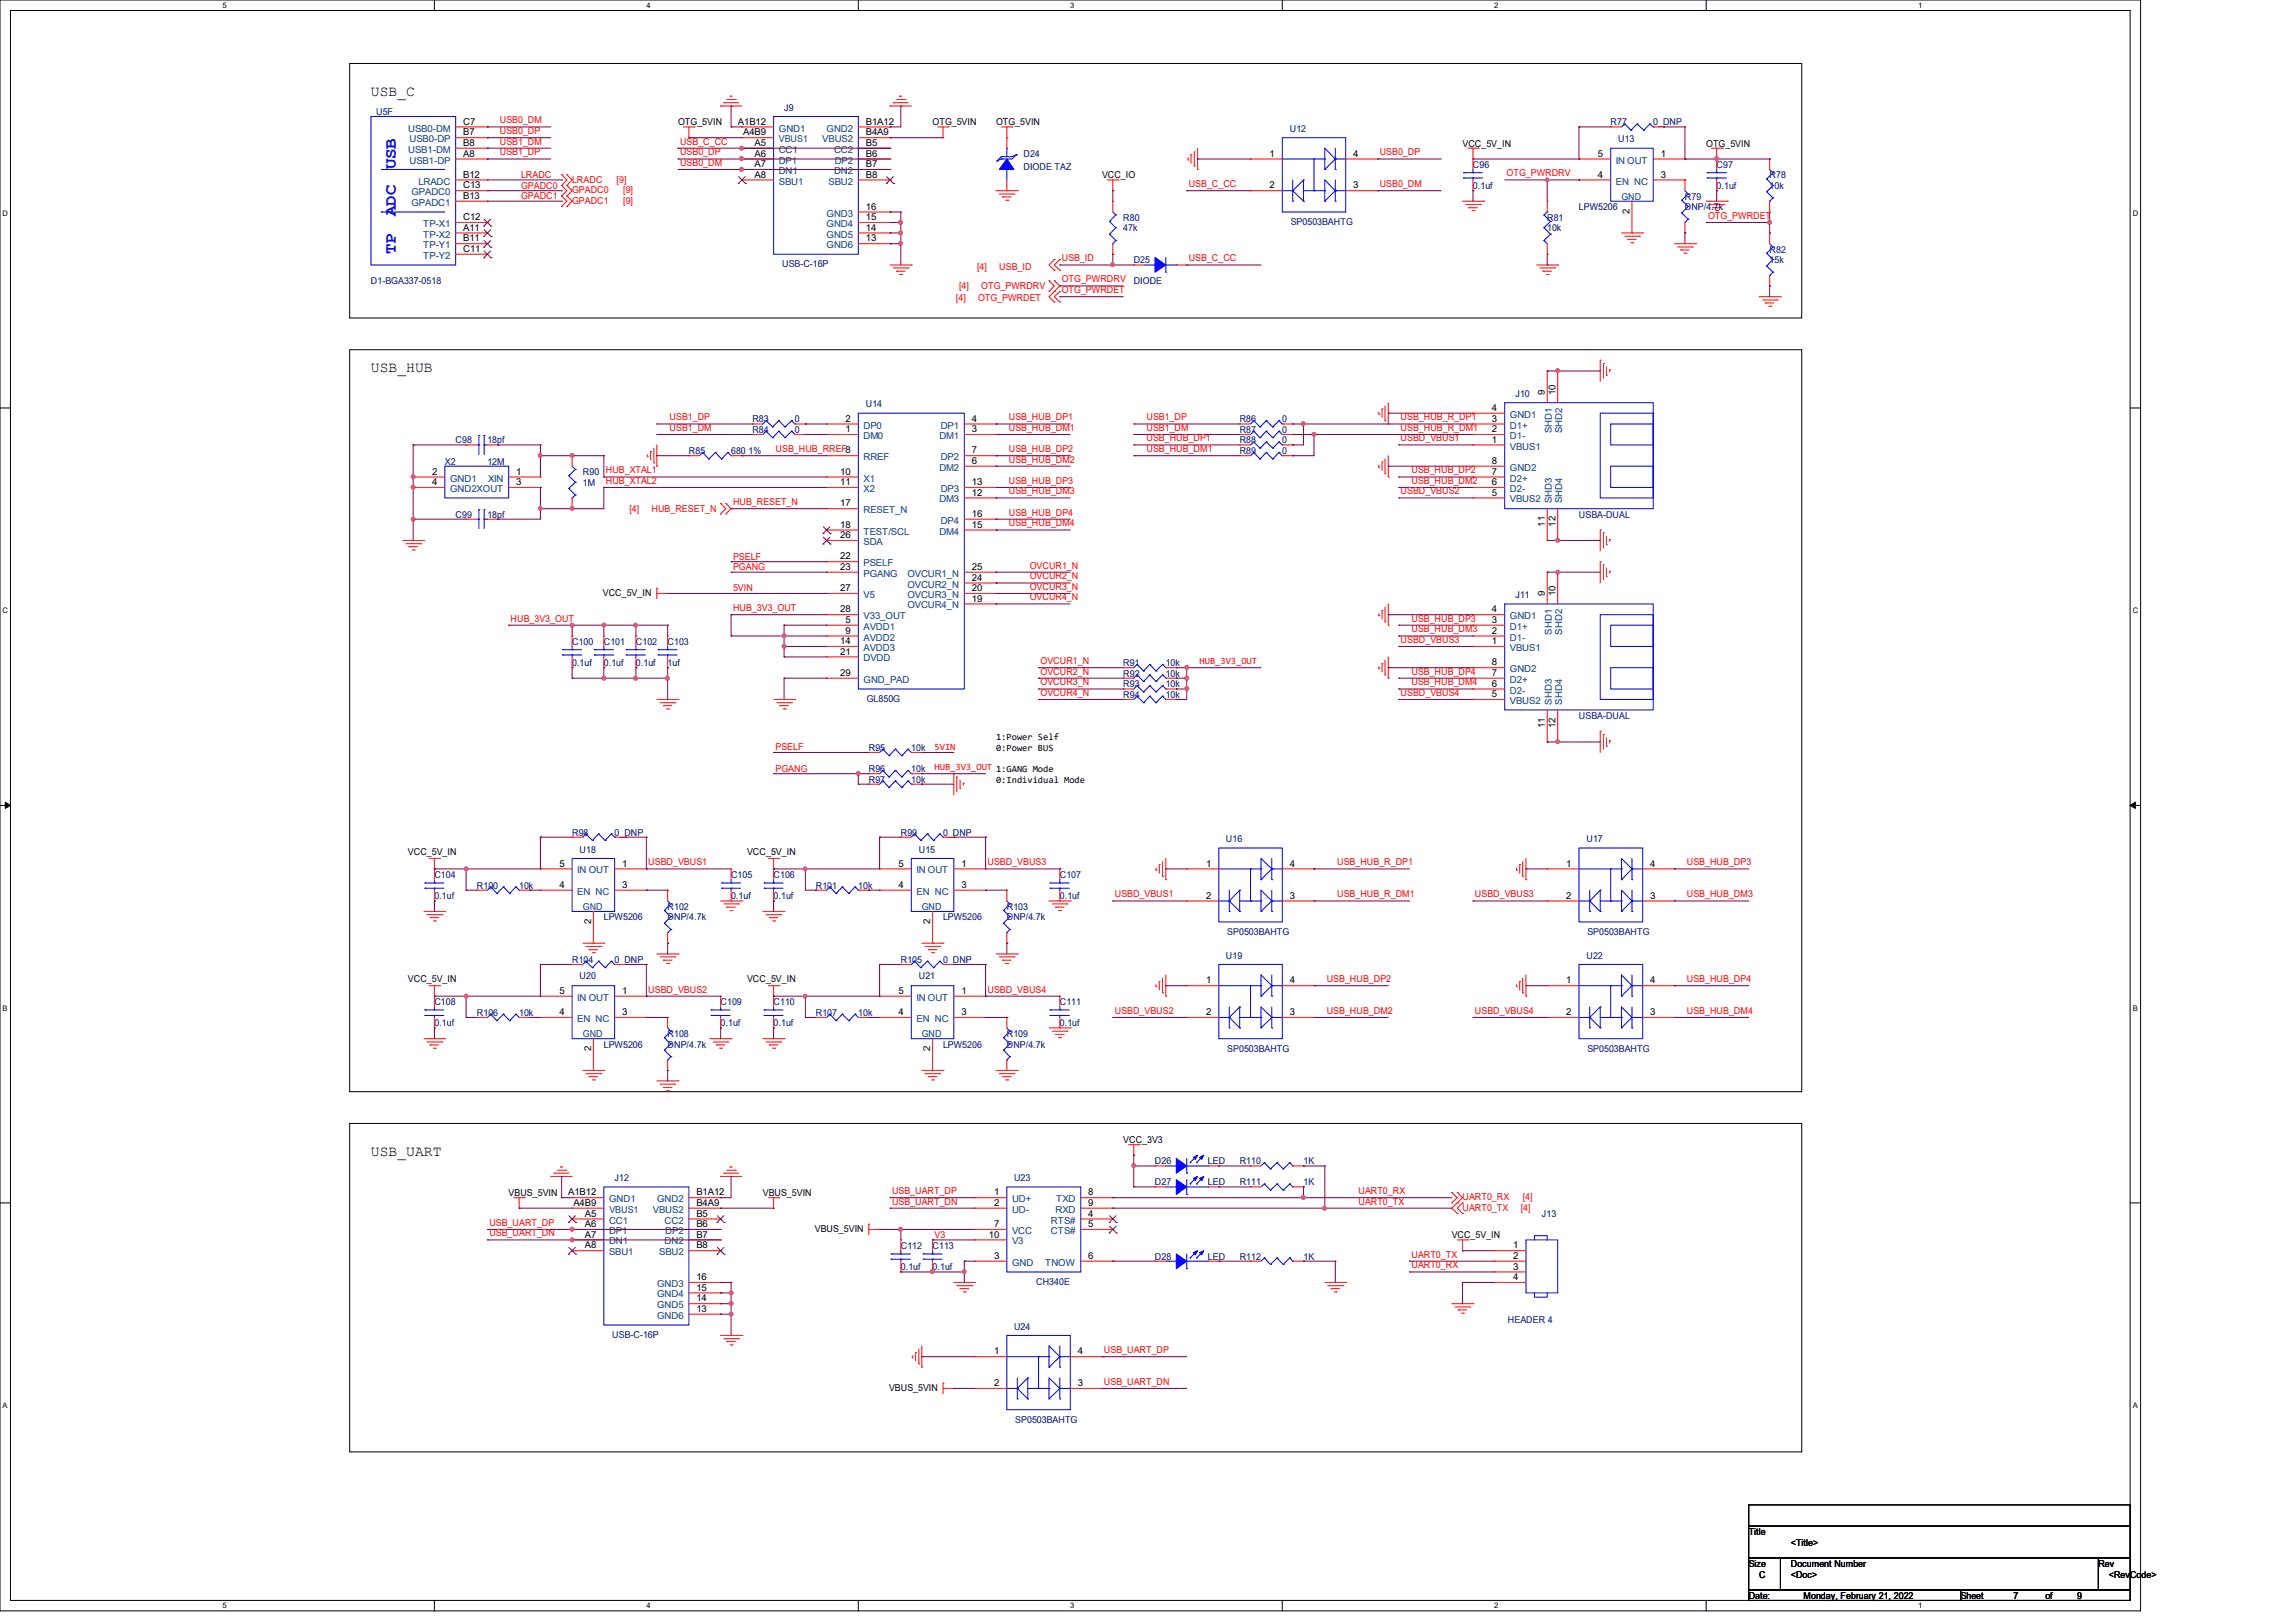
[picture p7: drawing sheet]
<svg xmlns="http://www.w3.org/2000/svg" width="297mm" height="210mm" viewBox="0 0 297 210" stroke-linecap="round" stroke-linejoin="round" font-family="sans-serif">
<defs><g id="words">
<g font-size="2.2" fill="#00f">
<text x="51.2" y="21.9" transform="rotate(-90 51.2 21.9)">USB</text>
<text x="51.2" y="28" transform="rotate(-90 51.2 28)">ADC</text>
<text x="51.2" y="32.9" transform="rotate(-90 51.2 32.9)">TP</text>
</g>
<g font-size="1.9">
<text x="48" y="12.4">USB_C</text>
<text x="48" y="48.1">USB_HUB</text>
<text x="48" y="149.6">USB_UART</text>
</g>
<g font-size="1.2" fill="#000080">
<text x="48.7" y="14.9">U5F</text>
<text x="101.5" y="14.3">J9</text>
<text x="166.9" y="17">U12</text>
<text x="208.4" y="16.2">R77</text>
<text x="213.9" y="16.2">0_DNP</text>
<text x="132.5" y="20.3">D24</text>
<text x="132.5" y="22">DIODE TAZ</text>
<text x="190.6" y="21.7">C96</text>
<text x="209.4" y="18.4">U13</text>
<text x="222.2" y="21.7">C97</text>
<text x="229" y="23.1">R78</text>
<text x="145.4" y="28.6">R80</text>
<text x="145.4" y="29.9">47k</text>
<text x="167" y="29.1">SP0503BAHTG</text>
<text x="190.6" y="24.4">0.1uf</text>
<text x="200.2" y="28.6">R81</text>
<text x="200.2" y="29.9">10k</text>
<text x="204.3" y="27.2">LPW5206</text>
<text x="218.1" y="25.8">R79</text>
<text x="218.1" y="27.2">DNP/4.7k</text>
<text x="222.2" y="24.4">0.1uf</text>
<text x="229" y="24.4">10k</text>
<text x="101.2" y="34.6">USB-C-16P</text>
<text x="146.7" y="34">D25</text>
<text x="229" y="32.7">R82</text>
<text x="229" y="34">15k</text>
<text x="48" y="36.8">D1-BGA337-0518</text>
<text x="146.7" y="36.8">DIODE</text>
<text x="112.1" y="52.7">U14</text>
<text x="196.1" y="51.3">J10</text>
<text x="59" y="57.4">C98</text>
<text x="63.1" y="57.4">18pf</text>
<text x="89.2" y="58.7">R85</text>
<text x="94.6" y="58.7">680 1%</text>
<text x="97.4" y="56">R84</text>
<text x="97.4" y="54.6">R83</text>
<text x="102.9" y="56">0</text>
<text x="102.9" y="54.6">0</text>
<text x="160.4" y="54.6">R86</text>
<text x="160.4" y="56">R87</text>
<text x="160.4" y="57.4">R88</text>
<text x="160.4" y="58.7">R89</text>
<text x="165.9" y="54.6">0</text>
<text x="165.9" y="56">0</text>
<text x="165.9" y="57.4">0</text>
<text x="165.9" y="58.7">0</text>
<text x="57.6" y="60.1">X2</text>
<text x="63.1" y="60.1">12M</text>
<text x="75.4" y="61.5">R90</text>
<text x="75.4" y="62.9">1M</text>
<text x="59" y="67">C99</text>
<text x="63.1" y="67">18pf</text>
<text x="204.3" y="67">USBA-DUAL</text>
<text x="196.1" y="77.4">J11</text>
<text x="74" y="83.4">C100</text>
<text x="78.1" y="83.4">C101</text>
<text x="82.3" y="83.4">C102</text>
<text x="86.4" y="83.4">C103</text>
<text x="74" y="86.1">0.1uf</text>
<text x="78.1" y="86.1">0.1uf</text>
<text x="82.3" y="86.1">0.1uf</text>
<text x="86.4" y="86.1">1uf</text>
<text x="145.4" y="87.5">R92</text>
<text x="145.4" y="86.1">R91</text>
<text x="145.4" y="88.9">R93</text>
<text x="150.9" y="87.5">10k</text>
<text x="150.9" y="86.1">10k</text>
<text x="150.9" y="88.9">10k</text>
<text x="112.2" y="90.8">GL850G</text>
<text x="145.4" y="90.3">R94</text>
<text x="150.9" y="90.3">10k</text>
<text x="204.3" y="93">USBA-DUAL</text>
<text x="112.4" y="99.9">R96</text>
<text x="112.4" y="101.3">R97</text>
<text x="112.4" y="97.2">R95</text>
<text x="117.9" y="99.9">10k</text>
<text x="117.9" y="101.3">10k</text>
<text x="117.9" y="97.2">10k</text>
<text x="56.2" y="113.6">C104</text>
<text x="74" y="108.1">R98</text>
<text x="75" y="110.3">U18</text>
<text x="79.5" y="108.1">0_DNP</text>
<text x="94.6" y="113.6">C105</text>
<text x="100.1" y="113.6">C106</text>
<text x="116.6" y="108.1">R99</text>
<text x="118.9" y="110.3">U15</text>
<text x="122" y="108.1">0_DNP</text>
<text x="137.2" y="113.6">C107</text>
<text x="158.7" y="108.9">U16</text>
<text x="205.3" y="108.9">U17</text>
<text x="56.2" y="116.3">0.1uf</text>
<text x="61.7" y="115">R100</text>
<text x="67.2" y="115">10k</text>
<text x="78.1" y="119.1">LPW5206</text>
<text x="86.4" y="117.7">R102</text>
<text x="86.4" y="119.1">DNP/4.7k</text>
<text x="94.6" y="116.3">0.1uf</text>
<text x="100.1" y="116.3">0.1uf</text>
<text x="105.6" y="115">R101</text>
<text x="111.1" y="115">10k</text>
<text x="122" y="119.1">LPW5206</text>
<text x="130.3" y="117.7">R103</text>
<text x="130.3" y="119.1">DNP/4.7k</text>
<text x="137.2" y="116.3">0.1uf</text>
<text x="74" y="124.6">R104</text>
<text x="79.5" y="124.6">0_DNP</text>
<text x="116.6" y="124.6">R105</text>
<text x="122" y="124.6">0_DNP</text>
<text x="158.7" y="124">U19</text>
<text x="158.8" y="121">SP0503BAHTG</text>
<text x="205.3" y="124">U22</text>
<text x="205.4" y="121">SP0503BAHTG</text>
<text x="56.2" y="130">C108</text>
<text x="61.7" y="131.4">R106</text>
<text x="67.2" y="131.4">10k</text>
<text x="75" y="126.7">U20</text>
<text x="93.3" y="130">C109</text>
<text x="100.1" y="130">C110</text>
<text x="105.6" y="131.4">R107</text>
<text x="111.1" y="131.4">10k</text>
<text x="118.9" y="126.7">U21</text>
<text x="137.2" y="130">C111</text>
<text x="56.2" y="132.8">0.1uf</text>
<text x="78.1" y="135.5">LPW5206</text>
<text x="86.4" y="134.2">R108</text>
<text x="86.4" y="135.5">DNP/4.7k</text>
<text x="93.3" y="132.8">0.1uf</text>
<text x="100.1" y="132.8">0.1uf</text>
<text x="122" y="135.5">LPW5206</text>
<text x="130.3" y="134.2">R109</text>
<text x="130.3" y="135.5">DNP/4.7k</text>
<text x="137.2" y="132.8">0.1uf</text>
<text x="158.8" y="136.1">SP0503BAHTG</text>
<text x="205.4" y="136.1">SP0503BAHTG</text>
<text x="79.5" y="152.8">J12</text>
<text x="131.2" y="152.8">U23</text>
<text x="149.5" y="153.4">D27</text>
<text x="149.5" y="150.6">D26</text>
<text x="156.3" y="153.4">LED</text>
<text x="156.3" y="150.6">LED</text>
<text x="160.4" y="153.4">R111</text>
<text x="160.4" y="150.6">R110</text>
<text x="168.7" y="153.4">1K</text>
<text x="168.7" y="150.6">1K</text>
<text x="116.6" y="161.6">C112</text>
<text x="120.7" y="161.6">C113</text>
<text x="199.6" y="157.5">J13</text>
<text x="116.6" y="164.3">0.1uf</text>
<text x="120.7" y="164.3">0.1uf</text>
<text x="134.1" y="166.3">CH340E</text>
<text x="149.5" y="163">D28</text>
<text x="156.3" y="163">LED</text>
<text x="160.4" y="163">R112</text>
<text x="168.7" y="163">1K</text>
<text x="79.2" y="173.1">USB-C-16P</text>
<text x="131.2" y="172">U24</text>
<text x="195.2" y="171.2">HEADER 4</text>
<text x="131.4" y="184.1">SP0503BAHTG</text>
</g>
<g font-size="1.2" fill="#004080">
<text x="52.8" y="17">USB0-DM</text>
<text x="100.8" y="17">GND1</text>
<text x="107" y="17">GND2</text>
<text x="52.8" y="19.8">USB1-DM</text>
<text x="53" y="18.4">USB0-DP</text>
<text x="53" y="21.2">USB1-DP</text>
<text x="54.1" y="23.9">LRADC</text>
<text x="100.8" y="19.8">CC1</text>
<text x="100.8" y="21.2">DP1</text>
<text x="100.8" y="22.5">DN1</text>
<text x="100.8" y="23.9">SBU1</text>
<text x="100.8" y="18.4">VBUS1</text>
<text x="106.4" y="18.4">VBUS2</text>
<text x="107.2" y="23.9">SBU2</text>
<text x="107.9" y="19.8">CC2</text>
<text x="107.9" y="22.5">DN2</text>
<text x="108" y="21.2">DP2</text>
<text x="209.1" y="23.9">EN NC</text>
<text x="209.1" y="21.2">IN OUT</text>
<text x="53.3" y="25.3">GPADC0</text>
<text x="53.3" y="26.6">GPADC1</text>
<text x="54.8" y="29.4">TP-X1</text>
<text x="107" y="29.4">GND4</text>
<text x="107" y="28">GND3</text>
<text x="209.8" y="25.8">GND</text>
<text x="54.8" y="30.7">TP-X2</text>
<text x="54.8" y="32.1">TP-Y1</text>
<text x="54.8" y="33.5">TP-Y2</text>
<text x="107" y="32.1">GND6</text>
<text x="107" y="30.7">GND5</text>
<text x="111.8" y="56.8">DM0</text>
<text x="111.8" y="55.5">DP0</text>
<text x="111.8" y="59.6">RREF</text>
<text x="121.6" y="56.8">DM1</text>
<text x="121.7" y="55.5">DP1</text>
<text x="121.7" y="59.6">DP2</text>
<text x="195.4" y="54.1">GND1</text>
<text x="195.4" y="55.5">D1+</text>
<text x="195.4" y="56.8">D1-</text>
<text x="195.4" y="58.2">VBUS1</text>
<text x="200.8" y="56.1" transform="rotate(-90 200.8 56.1)">SHD1</text>
<text x="202.2" y="56.1" transform="rotate(-90 202.2 56.1)">SHD2</text>
<text x="58.2" y="62.3">GND1</text>
<text x="58.2" y="63.7">GND2XOUT</text>
<text x="63.2" y="62.3">XIN</text>
<text x="111.8" y="62.3">X1</text>
<text x="111.8" y="63.7">X2</text>
<text x="121.6" y="60.9">DM2</text>
<text x="121.6" y="65">DM3</text>
<text x="121.7" y="63.7">DP3</text>
<text x="195.4" y="60.9">GND2</text>
<text x="195.4" y="62.3">D2+</text>
<text x="195.4" y="63.7">D2-</text>
<text x="195.4" y="65">VBUS2</text>
<text x="200.8" y="65.1" transform="rotate(-90 200.8 65.1)">SHD3</text>
<text x="202.2" y="65.1" transform="rotate(-90 202.2 65.1)">SHD4</text>
<text x="111.8" y="66.4">RESET_N</text>
<text x="111.8" y="69.2">TEST/SCL</text>
<text x="111.8" y="70.5">SDA</text>
<text x="121.6" y="69.2">DM4</text>
<text x="121.7" y="67.8">DP4</text>
<text x="111.8" y="73.3">PSELF</text>
<text x="111.8" y="74.6">PGANG</text>
<text x="111.8" y="77.4">V5</text>
<text x="117.4" y="77.4">OVCUR3_N</text>
<text x="117.4" y="76">OVCUR2_N</text>
<text x="117.4" y="74.6">OVCUR1_N</text>
<text x="111.8" y="80.1">V33_OUT</text>
<text x="111.8" y="81.5">AVDD1</text>
<text x="111.8" y="82.9">AVDD2</text>
<text x="117.4" y="78.7">OVCUR4_N</text>
<text x="195.4" y="80.1">GND1</text>
<text x="195.4" y="81.5">D1+</text>
<text x="195.4" y="82.9">D1-</text>
<text x="200.8" y="82.1" transform="rotate(-90 200.8 82.1)">SHD1</text>
<text x="202.2" y="82.1" transform="rotate(-90 202.2 82.1)">SHD2</text>
<text x="111.8" y="88.3">GND_PAD</text>
<text x="111.8" y="84.2">AVDD3</text>
<text x="111.8" y="85.6">DVDD</text>
<text x="195.4" y="84.2">VBUS1</text>
<text x="195.4" y="87">GND2</text>
<text x="195.4" y="88.3">D2+</text>
<text x="195.4" y="89.7">D2-</text>
<text x="195.4" y="91.1">VBUS2</text>
<text x="200.8" y="91.2" transform="rotate(-90 200.8 91.2)">SHD3</text>
<text x="202.2" y="91.2" transform="rotate(-90 202.2 91.2)">SHD4</text>
<text x="74.7" y="113">IN OUT</text>
<text x="118.6" y="113">IN OUT</text>
<text x="74.7" y="115.8">EN NC</text>
<text x="75.4" y="117.7">GND</text>
<text x="118.6" y="115.8">EN NC</text>
<text x="119.3" y="117.7">GND</text>
<text x="74.7" y="129.5">IN OUT</text>
<text x="118.6" y="129.5">IN OUT</text>
<text x="74.7" y="132.2">EN NC</text>
<text x="75.4" y="134.2">GND</text>
<text x="118.6" y="132.2">EN NC</text>
<text x="119.3" y="134.2">GND</text>
<text x="78.8" y="155.6">GND1</text>
<text x="85" y="155.6">GND2</text>
<text x="131" y="155.6">UD+</text>
<text x="136.7" y="155.6">TXD</text>
<text x="78.8" y="158.3">CC1</text>
<text x="78.8" y="159.7">DP1</text>
<text x="78.8" y="161">DN1</text>
<text x="78.9" y="156.9">VBUS1</text>
<text x="84.5" y="156.9">VBUS2</text>
<text x="86" y="158.3">CC2</text>
<text x="86" y="161">DN2</text>
<text x="86.1" y="159.7">DP2</text>
<text x="131" y="156.9">UD-</text>
<text x="131" y="159.7">VCC</text>
<text x="131" y="161">V3</text>
<text x="136" y="158.3">RTS#</text>
<text x="136" y="159.7">CTS#</text>
<text x="136.6" y="156.9">RXD</text>
<text x="78.8" y="162.4">SBU1</text>
<text x="85" y="167.9">GND4</text>
<text x="85" y="166.5">GND3</text>
<text x="85.3" y="162.4">SBU2</text>
<text x="131" y="163.8">GND</text>
<text x="135.2" y="163.8">TNOW</text>
<text x="85" y="170.6">GND6</text>
<text x="85" y="169.3">GND5</text>
</g>
<g font-size="1.2">
<text x="59.9" y="16.1">C7</text>
<text x="59.9" y="17.5">B7</text>
<text x="87.8" y="16.2">OTG_5VIN</text>
<text x="95.5" y="16.1">A1B12</text>
<text x="96.2" y="17.5">A4B9</text>
<text x="112.1" y="16.1">B1A12</text>
<text x="112.1" y="17.5">B4A9</text>
<text x="120.7" y="16.2">OTG_5VIN</text>
<text x="128.9" y="16.2">OTG_5VIN</text>
<text x="59.9" y="18.9">B8</text>
<text x="59.9" y="20.3">A8</text>
<text x="59.9" y="23">B12</text>
<text x="97.7" y="18.9">A5</text>
<text x="97.7" y="20.3">A6</text>
<text x="97.7" y="21.6">A7</text>
<text x="97.7" y="23">A8</text>
<text x="112.1" y="18.9">B5</text>
<text x="112.1" y="20.3">B6</text>
<text x="112.1" y="21.6">B7</text>
<text x="112.1" y="23">B8</text>
<text x="142.6" y="23.1">VCC_IO</text>
<text x="164.3" y="20.3">1</text>
<text x="175.1" y="20.3">4</text>
<text x="189.3" y="19">VCC_5V_IN</text>
<text x="206.8" y="23">4</text>
<text x="206.8" y="20.3">5</text>
<text x="214.9" y="20.3">1</text>
<text x="214.9" y="23">3</text>
<text x="220.8" y="19">OTG_5VIN</text>
<text x="59.9" y="24.4">C13</text>
<text x="59.9" y="25.7">B13</text>
<text x="59.9" y="28.5">C12</text>
<text x="59.9" y="29.8">A11</text>
<text x="112.1" y="29.8">14</text>
<text x="112.1" y="28.5">15</text>
<text x="112.1" y="27.1">16</text>
<text x="164.3" y="24.4">2</text>
<text x="175.1" y="24.4">3</text>
<text x="210.9" y="27.7" transform="rotate(-90 210.9 27.7)">2</text>
<text x="59.9" y="31.2">B11</text>
<text x="59.9" y="32.6">C11</text>
<text x="112.1" y="31.2">13</text>
<text x="193.1" y="53.2">4</text>
<text x="199.9" y="51.1" transform="rotate(-90 199.9 51.1)">9</text>
<text x="201.3" y="51.1" transform="rotate(-90 201.3 51.1)">10</text>
<text x="109.4" y="55.9">1</text>
<text x="109.4" y="54.6">2</text>
<text x="125.8" y="55.9">3</text>
<text x="125.8" y="54.6">4</text>
<text x="125.8" y="58.7">7</text>
<text x="193.1" y="54.6">3</text>
<text x="193.1" y="55.9">2</text>
<text x="193.1" y="57.3">1</text>
<text x="55.9" y="61.4">2</text>
<text x="55.9" y="62.8">4</text>
<text x="66.8" y="61.4">1</text>
<text x="66.8" y="62.8">3</text>
<text x="108.7" y="61.4">10</text>
<text x="108.7" y="62.8">11</text>
<text x="108.7" y="65.5">17</text>
<text x="125.8" y="60">6</text>
<text x="125.8" y="64.1">12</text>
<text x="125.8" y="62.8">13</text>
<text x="193.1" y="60">8</text>
<text x="193.1" y="61.4">7</text>
<text x="193.1" y="62.8">6</text>
<text x="193.1" y="64.1">5</text>
<text x="108.7" y="68.3">18</text>
<text x="108.7" y="69.6">26</text>
<text x="125.8" y="68.3">15</text>
<text x="125.8" y="66.9">16</text>
<text x="199.9" y="68.2" transform="rotate(-90 199.9 68.2)">11</text>
<text x="201.3" y="68.2" transform="rotate(-90 201.3 68.2)">12</text>
<text x="78" y="77.1">VCC_5V_IN</text>
<text x="108.7" y="72.4">22</text>
<text x="108.7" y="73.7">23</text>
<text x="108.7" y="76.5">27</text>
<text x="125.8" y="77.9">19</text>
<text x="125.8" y="76.5">20</text>
<text x="125.8" y="75.1">24</text>
<text x="125.8" y="73.7">25</text>
<text x="199.9" y="77.2" transform="rotate(-90 199.9 77.2)">9</text>
<text x="201.3" y="77.2" transform="rotate(-90 201.3 77.2)">10</text>
<text x="108.7" y="79.2">28</text>
<text x="108.7" y="83.4">14</text>
<text x="109.4" y="80.6">5</text>
<text x="109.4" y="82">9</text>
<text x="193.1" y="79.2">4</text>
<text x="193.1" y="80.6">3</text>
<text x="193.1" y="82">2</text>
<text x="193.1" y="83.4">1</text>
<text x="108.7" y="87.5">29</text>
<text x="108.7" y="84.7">21</text>
<text x="193.1" y="86.1">8</text>
<text x="193.1" y="87.5">7</text>
<text x="193.1" y="88.9">6</text>
<text x="128.9" y="95.8">1:Power Self</text>
<text x="193.1" y="90.2">5</text>
<text x="199.9" y="94.2" transform="rotate(-90 199.9 94.2)">11</text>
<text x="201.3" y="94.2" transform="rotate(-90 201.3 94.2)">12</text>
<text x="128.9" y="101.3">0:Individual Mode</text>
<text x="128.9" y="97.2">0:Power BUS</text>
<text x="52.8" y="110.6">VCC_5V_IN</text>
<text x="72.4" y="112.1">5</text>
<text x="80.5" y="112.1">1</text>
<text x="96.7" y="110.6">VCC_5V_IN</text>
<text x="116.3" y="112.1">5</text>
<text x="124.4" y="112.1">1</text>
<text x="156.1" y="112.1">1</text>
<text x="166.9" y="112.1">4</text>
<text x="202.7" y="112.1">1</text>
<text x="213.6" y="112.1">4</text>
<text x="72.4" y="114.9">4</text>
<text x="76.5" y="119.6" transform="rotate(-90 76.5 119.6)">2</text>
<text x="80.5" y="114.9">3</text>
<text x="116.3" y="114.9">4</text>
<text x="120.4" y="119.6" transform="rotate(-90 120.4 119.6)">2</text>
<text x="124.4" y="114.9">3</text>
<text x="156.1" y="116.3">2</text>
<text x="166.9" y="116.3">3</text>
<text x="202.7" y="116.3">2</text>
<text x="213.6" y="116.3">3</text>
<text x="52.8" y="127">VCC_5V_IN</text>
<text x="72.4" y="131.4">4</text>
<text x="72.4" y="128.6">5</text>
<text x="80.5" y="128.6">1</text>
<text x="80.5" y="131.4">3</text>
<text x="96.7" y="127">VCC_5V_IN</text>
<text x="116.3" y="131.4">4</text>
<text x="116.3" y="128.6">5</text>
<text x="124.4" y="128.6">1</text>
<text x="124.4" y="131.4">3</text>
<text x="156.1" y="127.3">1</text>
<text x="156.1" y="131.4">2</text>
<text x="166.9" y="131.4">3</text>
<text x="166.9" y="127.3">4</text>
<text x="202.7" y="127.3">1</text>
<text x="202.7" y="131.4">2</text>
<text x="213.6" y="131.4">3</text>
<text x="213.6" y="127.3">4</text>
<text x="76.5" y="136.1" transform="rotate(-90 76.5 136.1)">2</text>
<text x="120.4" y="136.1" transform="rotate(-90 120.4 136.1)">2</text>
<text x="145.4" y="147.9">VCC_3V3</text>
<text x="65.8" y="154.7">VBUS_5VIN</text>
<text x="73.5" y="154.7">A1B12</text>
<text x="90.1" y="154.7">B1A12</text>
<text x="98.7" y="154.7">VBUS_5VIN</text>
<text x="128.6" y="154.7">1</text>
<text x="140.8" y="154.7">8</text>
<text x="74.2" y="156">A4B9</text>
<text x="75.7" y="157.4">A5</text>
<text x="75.7" y="158.8">A6</text>
<text x="75.7" y="160.1">A7</text>
<text x="75.7" y="161.5">A8</text>
<text x="90.1" y="156">B4A9</text>
<text x="90.1" y="157.4">B5</text>
<text x="90.1" y="158.8">B6</text>
<text x="90.1" y="160.1">B7</text>
<text x="90.1" y="161.5">B8</text>
<text x="105.4" y="159.4">VBUS_5VIN</text>
<text x="128" y="160.1">10</text>
<text x="128.6" y="156">2</text>
<text x="128.6" y="158.8">7</text>
<text x="140.8" y="157.4">4</text>
<text x="140.8" y="158.8">5</text>
<text x="140.8" y="156">9</text>
<text x="187.9" y="160.2">VCC_5V_IN</text>
<text x="195.8" y="161.5">1</text>
<text x="90.1" y="167">15</text>
<text x="90.1" y="165.6">16</text>
<text x="128.6" y="162.9">3</text>
<text x="140.8" y="162.9">6</text>
<text x="195.8" y="162.9">2</text>
<text x="195.8" y="164.3">3</text>
<text x="195.8" y="165.6">4</text>
<text x="90.1" y="169.8">13</text>
<text x="90.1" y="168.4">14</text>
<text x="115.1" y="180">VBUS_5VIN</text>
<text x="128.6" y="175.3">1</text>
<text x="128.6" y="179.4">2</text>
<text x="139.5" y="179.4">3</text>
<text x="139.5" y="175.3">4</text>
<text x="226.3" y="198.6">Title</text>
<text x="226.3" y="202.7">Size</text>
<text x="231.8" y="200">&lt;Title&gt;</text>
<text x="231.8" y="202.7">Document Number</text>
<text x="271.6" y="202.7">Rev</text>
<text x="226.3" y="206.9">Date:</text>
<text x="227.7" y="204.1">C</text>
<text x="231.8" y="204.1">&lt;Doc&gt;</text>
<text x="233.4" y="206.9">Monday, February 21, 2022</text>
<text x="253.7" y="206.9">Sheet</text>
<text x="260.6" y="206.9">7</text>
<text x="264.7" y="206.9">of</text>
<text x="268.8" y="206.9">9</text>
<text x="272.9" y="204.1">&lt;RevCode&gt;</text>
</g>
<g font-size="1.2" fill="#f00">
<text x="64.7" y="16">USB0_DM</text>
<text x="64.7" y="17.4">USB0_DP</text>
<text x="64.7" y="18.7">USB1_DM</text>
<text x="64.7" y="20.1">USB1_DP</text>
<text x="67.4" y="23">LRADC</text>
<text x="74" y="23.6">LRADC</text>
<text x="79.8" y="23.6">[9]</text>
<text x="88" y="18.7">USB_C_CC</text>
<text x="88" y="20.1">USB0_DP</text>
<text x="88" y="21.5">USB0_DM</text>
<text x="178.6" y="20.1">USB0_DP</text>
<text x="195" y="22.8">OTG_PWRDRV</text>
<text x="67.4" y="24.4">GPADC0</text>
<text x="67.4" y="25.8">GPADC1</text>
<text x="74" y="25">GPADC0</text>
<text x="74" y="26.4">GPADC1</text>
<text x="80.6" y="25">[9]</text>
<text x="80.6" y="26.4">[9]</text>
<text x="153.8" y="24.2">USB_C_CC</text>
<text x="178.6" y="24.2">USB0_DM</text>
<text x="221.1" y="28.3">OTG_PWRDET</text>
<text x="126.4" y="34.9">[4]</text>
<text x="129.3" y="34.9">USB_ID</text>
<text x="137.4" y="33.8">USB_ID</text>
<text x="153.8" y="33.8">USB_C_CC</text>
<text x="123.7" y="39">[4]</text>
<text x="124.1" y="37.3">[4]</text>
<text x="126.6" y="39">OTG_PWRDET</text>
<text x="127" y="37.3">OTG_PWRDRV</text>
<text x="137.4" y="36.5">OTG_PWRDRV</text>
<text x="137.4" y="37.9">OTG_PWRDET</text>
<text x="86.7" y="55.8">USB1_DM</text>
<text x="86.7" y="54.4">USB1_DP</text>
<text x="100.4" y="58.5">USB_HUB_RREF8</text>
<text x="130.6" y="54.4">USB_HUB_DP1</text>
<text x="130.6" y="55.8">USB_HUB_DM1</text>
<text x="130.6" y="58.5">USB_HUB_DP2</text>
<text x="130.6" y="59.9">USB_HUB_DM2</text>
<text x="148.4" y="54.4">USB1_DP</text>
<text x="148.4" y="55.8">USB1_DM</text>
<text x="148.4" y="57.1">USB_HUB_DP1</text>
<text x="148.4" y="58.5">USB_HUB_DM1</text>
<text x="181.3" y="57.1">USBD_VBUS1</text>
<text x="181.3" y="54.4">USB_HUB_R_DP1</text>
<text x="181.3" y="55.8">USB_HUB_R_DM1</text>
<text x="78.4" y="61.3">HUB_XTAL1</text>
<text x="78.4" y="62.6">HUB_XTAL2</text>
<text x="94.9" y="65.4">HUB_RESET_N</text>
<text x="130.6" y="62.6">USB_HUB_DP3</text>
<text x="130.6" y="64">USB_HUB_DM3</text>
<text x="181.3" y="64">USBD_VBUS2</text>
<text x="182.7" y="61.3">USB_HUB_DP2</text>
<text x="182.7" y="62.6">USB_HUB_DM2</text>
<text x="81.4" y="66.3">[4]</text>
<text x="84.3" y="66.3">HUB_RESET_N</text>
<text x="130.6" y="66.7">USB_HUB_DP4</text>
<text x="130.6" y="68.1">USB_HUB_DM4</text>
<text x="94.9" y="72.4">PSELF</text>
<text x="94.9" y="73.8">PGANG</text>
<text x="94.9" y="76.5">5VIN</text>
<text x="133.3" y="73.6">OVCUR1_N</text>
<text x="133.3" y="75">OVCUR2_N</text>
<text x="133.3" y="76.3">OVCUR3_N</text>
<text x="133.3" y="77.7">OVCUR4_N</text>
<text x="66.1" y="80.4">HUB_3V3_OUT</text>
<text x="94.9" y="79.1">HUB_3V3_OUT</text>
<text x="181.3" y="83.2">USBD_VBUS3</text>
<text x="182.7" y="80.4">USB_HUB_DP3</text>
<text x="182.7" y="81.8">USB_HUB_DM3</text>
<text x="134.7" y="85.9">OVCUR1_N</text>
<text x="134.7" y="87.3">OVCUR2_N</text>
<text x="134.7" y="88.7">OVCUR3_N</text>
<text x="155.2" y="85.9">HUB_3V3_OUT</text>
<text x="182.7" y="87.3">USB_HUB_DP4</text>
<text x="182.7" y="88.7">USB_HUB_DM4</text>
<text x="134.7" y="90">OVCUR4_N</text>
<text x="181.3" y="90">USBD_VBUS4</text>
<text x="100.4" y="97.1">PSELF</text>
<text x="100.4" y="99.9">PGANG</text>
<text x="120.9" y="97.1">5VIN</text>
<text x="120.9" y="99.7">HUB_3V3_OUT 1:GANG Mode</text>
<text x="83.9" y="112">USBD_VBUS1</text>
<text x="127.8" y="112">USBD_VBUS3</text>
<text x="173.1" y="112">USB_HUB_R_DP1</text>
<text x="218.3" y="112">USB_HUB_DP3</text>
<text x="144.3" y="116.1">USBD_VBUS1</text>
<text x="173.1" y="116.1">USB_HUB_R_DM1</text>
<text x="190.9" y="116.1">USBD_VBUS3</text>
<text x="218.3" y="116.1">USB_HUB_DM3</text>
<text x="83.9" y="128.4">USBD_VBUS2</text>
<text x="127.8" y="128.4">USBD_VBUS4</text>
<text x="144.3" y="131.2">USBD_VBUS2</text>
<text x="171.7" y="127.1">USB_HUB_DP2</text>
<text x="171.7" y="131.2">USB_HUB_DM2</text>
<text x="190.9" y="131.2">USBD_VBUS4</text>
<text x="218.3" y="127.1">USB_HUB_DP4</text>
<text x="218.3" y="131.2">USB_HUB_DM4</text>
<text x="115.4" y="154.5">USB_UART_DP</text>
<text x="115.4" y="155.9">USB_UART_DN</text>
<text x="175.8" y="154.5">UART0_RX</text>
<text x="175.8" y="155.9">UART0_TX</text>
<text x="189.3" y="155.3">UART0_RX</text>
<text x="197.1" y="155.3">[4]</text>
<text x="63.3" y="158.6">USB_UART_DP</text>
<text x="63.3" y="160">USB_UART_DN</text>
<text x="120.9" y="160.2">V3</text>
<text x="189.3" y="156.7">UART0_TX</text>
<text x="196.8" y="156.7">[4]</text>
<text x="182.7" y="162.7">UART0_TX</text>
<text x="182.7" y="164.1">UART0_RX</text>
<text x="142.9" y="175.1">USB_UART_DP</text>
<text x="142.9" y="179.2">USB_UART_DN</text>
</g>
<g font-size="1">
<text x="28.8" y="1">5</text>
<text x="83.7" y="1">4</text>
<text x="138.5" y="1">3</text>
<text x="193.4" y="1">2</text>
<text x="248.2" y="1">1</text>
<text x=".3" y="27.9">D</text>
<text x="276" y="27.9">D</text>
<text x=".3" y="79.4">C</text>
<text x="276" y="79.4">C</text>
<text x=".3" y="130.8">B</text>
<text x="276" y="130.8">B</text>
<text x=".3" y="182.2">A</text>
<text x="276" y="182.2">A</text>
<text x="28.8" y="208.1">5</text>
<text x="83.7" y="208.1">4</text>
<text x="138.5" y="208.1">3</text>
<text x="193.4" y="208.1">2</text>
<text x="248.2" y="208.1">1</text>
</g>
</g></defs>
<path d="M0 0h277v208.4h-277zM1.4 1.4h274.3v205.7h-274.3z" fill="none" stroke="#000" stroke-width=".13"/>
<g fill="#fff">
<path d="M28.8 .1h.5v1.1h-.5z"/>
<path d="M28.8 207.2h.5v1.1h-.5z"/>
</g>
<path d="M56.2 0v1.4M56.2 207.1v1.3" fill="none" stroke="#000" stroke-width=".13"/>
<g fill="#fff">
<path d="M83.7 .1h.5v1.1h-.5z"/>
<path d="M83.7 207.2h.5v1.1h-.5z"/>
</g>
<path d="M111.1 0v1.4M111.1 207.1v1.3" fill="none" stroke="#000" stroke-width=".13"/>
<g fill="#fff">
<path d="M138.5 .1h.6v1.1h-.6z"/>
<path d="M138.5 207.2h.6v1.1h-.6z"/>
</g>
<path d="M165.9 0v1.4M165.9 207.1v1.3" fill="none" stroke="#000" stroke-width=".13"/>
<g fill="#fff">
<path d="M193.4 .1h.5v1.1h-.5z"/>
<path d="M193.4 207.2h.5v1.1h-.5z"/>
</g>
<path d="M220.8 0v1.4M220.8 207.1v1.3" fill="none" stroke="#000" stroke-width=".13"/>
<g fill="#fff">
<path d="M248.2 .1h.6v1.1h-.6z"/>
<path d="M248.2 207.2h.6v1.1h-.6z"/>
<path d="M.3 27.1h.8v1.1h-.8z"/>
<path d="M276 27.1h.7v1.1h-.7z"/>
<path d="M.3 78.5h.8v1.1h-.8z"/>
<path d="M276 78.5h.7v1.1h-.7z"/>
</g>
<path d="M0 52.8h1.4M275.7 52.8h1.3" fill="none" stroke="#000" stroke-width=".13"/>
<g fill="#fff">
<path d="M.3 129.9h.7v1.1h-.7z"/>
<path d="M276 129.9h.6v1.1h-.6z"/>
</g>
<path d="M0 104.2h1.4M275.7 104.2h1.3" fill="none" stroke="#000" stroke-width=".13"/>
<path d="M.7 103.8l.7 .4-.7 .4zM275.7 104.2l.7-.4v.8z" fill="#000" stroke="#000" stroke-width=".13"/>
<g fill="#fff">
<path d="M.3 181.4h.7v1.1h-.7z"/>
<path d="M276 181.4h.6v1.1h-.6z"/>
</g>
<path d="M45.3 8.2h187.9v32.9h-187.9zM45.3 45.3h187.9v96h-187.9zM0 155.7h1.4M45.3 145.4h187.9v42.5h-187.9zM275.7 155.7h1.3M226.3 194.7h49.4v2.8h-49.4zM226.3 197.5h49.4v4.1h-49.4zM226.3 201.6h4.1v4.1h-4.1zM226.3 205.7h27.4v1.4h-27.4zM230.4 201.6h41.2v4.1h-41.2zM253.7 205.7h22v1.4h-22zM271.6 201.6h4.1v4.1h-4.1z" fill="none" stroke="#000" stroke-width=".13"/>
<g fill="none" stroke="#f00" stroke-width=".13">
<path d="M59 16.4h4.1M59 19.2h4.1M59 17.8h4.1M63.1 16.4h.1M63.1 17.8h.1M63.1 19.2h.1M88.4 16.4h1.4M89.2 17.8h.1M89.2 16.4v1.4M89.8 16.4h.1M93.3 13.7h.1M93.3 13.7h2.7"/>
<path d="M93.7 13.3h.1M93.7 13.3h1.9M94.1 12.9h1.1M94.5 12.4h.1M94.5 12.4h.2M95.2 12.9h.1M96 16.4h.1M96 17.8h.1M96 19.2h.1M96 16.4h4.1M96 19.2h4.1M96 17.8h4.1"/>
<path d="M111.1 16.4h4.1M111.1 19.2h4.1M111.1 17.8h4.1M115.2 13.7h.1M115.2 16.4h.1M115.2 17.8h.1M115.2 19.2h.1M115.2 13.7h2.7M115.6 13.3h.1M115.6 13.3h1.9M116 12.9h1.1M116.4 12.4h.1"/>
<path d="M116.4 12.4h.3M117.1 12.9h.1M121.4 16.4h1.3M122 17.8h.1M122 16.4v1.4M122.7 16.4h.1M129.6 16.4h1.4M130.3 17.8h.1M130.3 16.4v2.8M131 16.4h.1M154.6 19.6v1.9M155 19.2v2.7"/>
<path d="M189.9 19.2h1.4M190.6 19.2v2.7M191.3 19.2h.1M208.4 16.4h.1M208.4 16.4h1.4M214 16.4h1.3M215.3 16.4h.1M221.5 19.2h1.4M222.2 19.2v2.7M222.9 19.2h.1M59 23.3h4.1M59 24.7h4.1"/>
<path d="M59 30.1h4.1M59 26h4.1M59 31.5h4.1M59 20.6h4.1M59 28.8h4.1M59 32.9h4.1M63.1 20.6h.1M63.1 23.3h.1M63.1 24.7h.1M63.1 26h.1M63.1 28.8h.1M63.1 30.1h.1"/>
<path d="M63.1 31.5h.1M63.1 32.9h.1M72.7 24h.1M72.7 22.6h.1M72.7 25.4h.1M72.7 26.7h.1M72.7 22.6l.7 .7-.7 .7M72.7 24l.7 .7-.7 .7M72.7 25.4l.7 .6-.7 .7M73.4 24h.1M73.4 22.6h.1M73.4 25.4h.1"/>
<path d="M73.4 26.7h.1M73.4 22.6l.6 .7-.6 .7M73.4 24l.6 .7-.6 .7M73.4 25.4l.6 .6-.6 .7M96 20.6h.1M96 21.9h.1M96 23.3h.1M96 23.3h4.1M96 20.6h4.1M96 21.9h4.1M111.1 23.3h4.1M111.1 30.1h4.1"/>
<path d="M111.1 31.5h4.1M111.1 20.6h4.1M111.1 21.9h4.1M111.1 28.8h4.1M111.1 27.4h4.1M115.2 31.5h.1M115.2 30.1h.1M115.2 28.8h.1M115.2 27.4h.1M115.2 20.6h.1M115.2 21.9h.1M115.2 23.3h.1"/>
<path d="M115.2 34.3h2.7M115.6 34.7h1.9M116 35.1h.1M116 35.1h1.1M116.4 35.5h.3M116.7 35.5h.1M117.5 34.7h.1M117.9 34.3h.1M128.9 24.7h2.8M129.3 25.1h1.9M129.8 25.5h.1M129.8 25.5h1.1"/>
<path d="M130.1 25.9h.3M130.3 24.7h.1M130.3 23.3v1.4M130.4 25.9h.1M131.2 25.1h.1M131.7 24.7h.1M135.8 36.3h.1M135.8 37.7h.1M135.8 36.3l.6 .7-.6 .7M136.4 33.6h.1M136.4 35h.1M136.4 37.7h.1"/>
<path d="M136.4 36.3h.1M136.4 39.1h.1M136.4 33.6l-.6 .7 .6 .7M136.4 36.3l.8 .7-1.4 1.4 .6 .7M137.2 33.6h.1M137.2 35h.1M137.2 37.7h.1M137.2 39.1h.1M137.2 33.6l-.8 .7 .8 .7M137.2 37.7l-.8 .7 .8 .7M143.3 23.3h1.4M144 24.7h.1"/>
<path d="M144 26h.1M144 32.9h.1M144 23.3v1.4M144 26v1.4M144 31.5v1.4M144.7 23.3h.1M146.7 34.3h.1M146.7 34.3h1.4M152.2 34.3h1.4M153.6 34.3h.1M153.8 20.7h.1M153.8 20.4v.3"/>
<path d="M154.1 20h.1M154.1 20v1.1M154.6 21.5h.1M155 21.9h.1M161.8 20.6h.1M161.8 24.7h.1M161.8 24.7h4.1M161.8 20.6h4.1M174.2 24.7h4.1M174.2 20.6h4.1M178.3 24.7h.1M178.3 20.6h.1"/>
<path d="M189.3 26h2.7M189.7 26.5h1.9M190.1 26.9h.1M190.1 26.9h1.1M190.5 27.3h.3M190.6 20.6h.1M190.6 24.7h.1M190.6 23.3v1.4M190.8 27.3h.1M191.6 26.5h.1M192 26h.1M198.9 34.3h2.7"/>
<path d="M199.3 34.7h1.9M199.7 35.1h.1M199.7 35.1h1.1M200.1 35.5h.3M200.2 32.9h.1M200.2 26h.1M200.2 26v1.4M200.2 31.5v1.4M200.4 35.5h.1M201.2 34.7h.1M201.6 34.3h.1M204.3 23.3h.1"/>
<path d="M204.3 20.6h.1M204.3 23.3h4.1M204.3 20.6h4.1M209.8 30.1h2.8M210.3 30.6h1.9M210.7 31h.1M210.7 31h1.1M211.1 31.4h.2M211.2 30.1h.1M211.2 26v4.1M211.3 31.4h.1M212.2 30.6h.1"/>
<path d="M212.6 30.1h.1M214 23.3h4.1M214 20.6h4.1M216.7 31.5h2.8M217.1 32h1.9M217.5 32.3h.1M217.5 32.3h1.1M217.9 32.8h.3M218.1 23.3h.1M218.1 30.1h.1M218.1 20.6h.1M218.1 23.3v1.4"/>
<path d="M218.1 28.8v1.3M218.2 32.8h.1M219 32h.1M219.5 31.5h.1M220.8 26h2.8M221.2 26.5h1.9M221.6 26.9h.1M221.6 26.9h1.1M222 27.3h.3M222.2 20.6h.1M222.2 24.7h.1M222.2 23.3v1.4"/>
<path d="M222.3 27.3h.1M223.1 26.5h.1M223.6 26h.1M227.7 38.4h2.7M228.1 38.8h1.9M228.5 39.2h.1M228.5 39.2h1.1M228.9 39.6h.3M229 20.6h.1M229 27.4h.1M229 30.1h.1M229 37h.1"/>
<path d="M229 20.6v1.3M229 26v1.4M229 30.1v1.4M229 35.6v1.4M229.2 39.6h.1M230 38.8h.1M230.4 38.4h.1M60.3 57.6h.1M60.3 57.6h1.4M63.1 57.6h1.3M64.4 57.6h.1M74 59h.1"/>
<path d="M74 59v1.3M83.8 59.1h.1M83.8 58.8v.3M84.2 58.4h.1M84.2 58.4v1.1M84.6 59.9h.1M84.6 58v1.9M85 57.6v2.7M89.2 59h.1M89.2 59h1.3M94.6 59h1.4M96 59h.1"/>
<path d="M97.4 56.2h.1M97.4 54.9h.1M97.4 54.9h1.3M97.4 56.2h1.3M102.9 54.9h1.3M102.9 56.2h1.3M104.2 56.2h.1M104.2 54.9h.1M107 56.2h.1M107 54.9h.1M107 59h.1M107 54.9h4.1"/>
<path d="M107 56.2h4.1M107 59h4.1M124.8 54.9h4.1M124.8 56.2h4.1M124.8 59h4.1M128.9 56.2h.1M128.9 54.9h.1M128.9 59h.1M160.4 54.9h.1M160.4 56.2h.1M160.4 57.6h.1M160.4 59h.1"/>
<path d="M160.4 54.9h1.4M160.4 56.2h1.4M160.4 57.6h1.4M160.4 59h1.4M165.9 54.9h1.4M165.9 56.2h1.4M165.9 57.6h1.4M165.9 59h1.4M167.3 54.9h.1M167.3 56.2h.1M167.3 57.6h.1M167.3 59h.1"/>
<path d="M178.4 53.6h.1M178.4 53.3v.3M178.9 52.9h.1M178.9 59.8h.1M178.9 52.9v1.1M178.9 59.8v1.1M179.2 54.4h.1M179.2 52.5v1.9M179.2 59.4v1.9M179.7 54.9h.1M179.7 52.1v2.8M179.7 59v2.7"/>
<path d="M190.6 53.5h.1M190.6 54.9h.1M190.6 56.2h.1M190.6 57.6h.1M190.6 53.5h4.1M190.6 54.9h4.1M190.6 56.2h4.1M190.6 57.6h4.1M200.2 48h.1M200.2 48v4.1M201.6 48h.1M201.6 48v4.1"/>
<path d="M207.1 46.6h.1M207.1 46.6v2.8M207.5 47h.1M207.5 47v1.9M207.9 48.6h.1M207.9 47.5v1.1M208.3 47.8h.1M208.3 47.8v.3M52.1 69.9h2.8M52.5 70.4h1.9M52.9 70.7h.1M52.9 70.7h1.1"/>
<path d="M53.3 71.2h.3M53.5 61.7h.1M53.5 63.1h.1M53.5 61.7h4.1M53.5 63.1h4.1M53.6 71.2h.1M54.4 70.4h.1M54.9 69.9h.1M60.3 67.2h.1M60.3 67.2h1.4M63.1 67.2h1.3M64.4 67.2h.1"/>
<path d="M65.8 61.7h4.1M65.8 63.1h4.1M69.9 61.7h.1M69.9 63.1h.1M74 65.8h.1M74 64.4v1.4M85 60.3h.1M85 76.1h.1M85 76.1v1.4M85 76.8h1.4M86.4 76.8h.1M93.3 65.2h.1"/>
<path d="M93.3 66.5h.1M93.3 65.2l.6 .6-.6 .7M93.9 66.5h.1M93.9 65.2h.1M93.9 65.2l.7 .6-.7 .7M107 61.7h.1M107 63.1h.1M107 65.8h.1M107 68.6h.1M107 72.7h.1M107 74h.1M107 69.9h.1"/>
<path d="M107 79.5h.1M107 76.8h.1M107 69.9h4.1M107 76.8h4.1M107 61.7h4.1M107 63.1h4.1M107 79.5h4.1M107 68.6h4.1M107 65.8h4.1M107 72.7h4.1M107 74h4.1M124.8 76.8h4.1"/>
<path d="M124.8 60.3h4.1M124.8 63.1h4.1M124.8 64.4h4.1M124.8 67.2h4.1M124.8 68.6h4.1M124.8 78.1h4.1M124.8 74h4.1M124.8 75.4h4.1M128.9 60.3h.1M128.9 64.4h.1M128.9 63.1h.1M128.9 68.6h.1"/>
<path d="M128.9 67.2h.1M128.9 78.1h.1M128.9 76.8h.1M128.9 75.4h.1M128.9 74h.1M178.4 60.5h.1M178.4 79.7h.1M178.4 60.2v.3M178.4 79.4v.3M178.9 79h.1M178.9 79v1.1M179.2 61.3h.1"/>
<path d="M179.2 78.6v1.9M179.7 61.7h.1M179.7 78.1v2.8M190.6 60.3h.1M190.6 61.7h.1M190.6 63.1h.1M190.6 64.4h.1M190.6 79.5h.1M190.6 60.3h4.1M190.6 61.7h4.1M190.6 63.1h4.1M190.6 64.4h4.1"/>
<path d="M190.6 79.5h4.1M200.2 69.9h.1M200.2 74h.1M200.2 65.8v4.1M200.2 74v4.1M201.6 69.9h.1M201.6 74h.1M201.6 65.8v4.1M201.6 74v4.1M207.1 68.6h.1M207.1 72.7h.1M207.1 68.6v2.7"/>
<path d="M207.1 72.7v2.7M207.5 69h.1M207.5 73.1h.1M207.5 69v1.9M207.5 73.1v1.9M207.9 70.5h.1M207.9 74.6h.1M207.9 69.4v1.1M207.9 73.5v1.1M208.3 69.8h.1M208.3 73.9h.1M208.3 69.8v.3"/>
<path d="M208.3 73.9v.3M74 86.4h.1M74 82.3h.1M74 82.3v1.4M74 85v1.4M78.1 86.4h.1M78.1 82.3h.1M78.1 82.3v1.4M78.1 85v1.4M82.3 86.4h.1M82.3 82.3h.1M82.3 82.3v1.4"/>
<path d="M82.3 85v1.4M85 90.5h2.8M85.4 90.9h1.9M85.9 91.3h.1M85.9 91.3h1.1M86.3 91.7h.2M86.4 86.4h.1M86.4 82.3h.1M86.4 82.3v1.4M86.4 85v1.4M86.5 91.7h.1M87.3 90.9h.1"/>
<path d="M87.8 90.5h.1M100.1 90.5h2.8M100.5 90.9h1.9M100.9 91.3h.1M100.9 91.3h1.1M101.3 91.7h.3M101.6 91.7h.1M102.4 90.9h.1M102.9 90.5h.1M107 87.8h.1M107 80.9h.1M107 82.3h.1"/>
<path d="M107 83.7h.1M107 85h.1M107 80.9h4.1M107 82.3h4.1M107 83.7h4.1M107 87.8h4.1M107 85h4.1M112.4 97.4h.1M112.4 97.4h1.4M117.9 97.4h1.4M119.3 97.4h.1M145.4 90.5h.1"/>
<path d="M145.4 87.8h.1M145.4 86.4h.1M145.4 89.2h.1M145.4 90.5h1.3M145.4 86.4h1.3M145.4 87.8h1.3M145.4 89.2h1.3M150.9 90.5h1.3M150.9 86.4h1.3M150.9 87.8h1.3M150.9 89.2h1.3M152.2 90.5h.1"/>
<path d="M152.2 87.8h.1M152.2 86.4h.1M152.2 89.2h.1M178.4 86.5h.1M178.4 86.3v.2M178.9 85.9h.1M178.9 85.9v1.1M179.2 80.5h.1M179.2 87.3h.1M179.2 85.4v1.9M179.7 80.9h.1M179.7 87.8h.1"/>
<path d="M179.7 85v2.8M190.6 80.9h.1M190.6 82.3h.1M190.6 83.7h.1M190.6 86.4h.1M190.6 87.8h.1M190.6 89.2h.1M190.6 90.5h.1M190.6 90.5h4.1M190.6 80.9h4.1M190.6 82.3h4.1M190.6 83.7h4.1"/>
<path d="M190.6 86.4h4.1M190.6 87.8h4.1M190.6 89.2h4.1M200.2 96h.1M200.2 91.9v4.1M201.6 96h.1M201.6 91.9v4.1M207.1 94.6h.1M207.1 94.6v2.8M207.5 95h.1M207.5 95v1.9M207.9 96.6h.1"/>
<path d="M207.9 95.5v1.1M208.3 95.8h.1M208.3 95.8v.3M54.9 117.9h2.7M55.2 118.4h2M55.5 111.1h1.4M55.7 118.7h.1M55.7 118.7h1.1M56.1 119.2h.2M56.2 112.4h.1M56.2 116.6h.1M56.2 111.1v2.7"/>
<path d="M56.2 115.2v1.4M56.3 119.2h.1M56.9 111.1h.1M57.2 118.4h.1M57.6 117.9h.1M61.7 115.2h.1M61.7 115.2h1.4M67.2 115.2h1.4M68.6 115.2h.1M69.9 115.2h.1M69.9 112.4h.1M69.9 115.2h4.1"/>
<path d="M69.9 112.4h4.1M74 108.3h.1M74 108.3h1.4M76.8 117.9v4.1M79.5 115.2h4.2M79.5 108.3h1.4M79.5 112.4h4.2M80.9 108.3h.1M83.7 112.4h.1M83.7 115.2h.1M86.4 115.2h.1M86.4 115.2v1.4"/>
<path d="M93.3 116.6h2.7M93.7 117h1.9M94.1 117.4h.1M94.1 117.4h1.1M94.5 117.8h.2M94.6 116.6h.1M94.6 112.4h.1M94.6 112.4v1.4M94.6 115.2v1.4M94.7 117.8h.1M95.6 117h.1M96 116.6h.1"/>
<path d="M98.7 117.9h2.8M99.1 118.4h1.9M99.4 111.1h1.4M99.6 118.7h.1M99.6 118.7h1.1M100 119.2h.2M100.1 112.4h.1M100.1 116.6h.1M100.1 111.1v2.7M100.1 115.2v1.4M100.2 119.2h.1M100.8 111.1h.1"/>
<path d="M101 118.4h.1M101.5 117.9h.1M105.6 115.2h.1M105.6 115.2h1.4M111.1 115.2h1.3M112.4 115.2h.1M112.4 100.1h.1M112.4 101.5h.1M112.4 100.1h1.4M112.4 101.5h1.4M113.8 115.2h.1M113.8 112.4h.1"/>
<path d="M113.8 115.2h4.1M113.8 112.4h4.1M116.6 108.3h.1M116.6 108.3h1.3M117.9 100.1h1.4M117.9 101.5h1.4M119.3 100.1h.1M119.3 101.5h.1M120.7 117.9v4.1M122 108.3h1.4M123.4 100.1h.1M123.4 108.3h.1"/>
<path d="M123.4 100.1v2.8M123.4 115.2h4.2M123.4 112.4h4.2M123.8 100.5h.1M123.8 100.5v1.9M124.2 102h.1M124.2 100.9v1.1M124.7 101.3h.1M124.7 101.3v.3M127.6 112.4h.1M127.6 115.2h.1M130.3 115.2h.1"/>
<path d="M130.3 115.2v1.4M135.8 116.6h2.7M136.2 117h1.9M136.6 117.4h.1M136.6 117.4h1.1M137 117.8h.3M137.2 116.6h.1M137.2 112.4h.1M137.2 112.4v1.4M137.2 115.2v1.4M137.3 117.8h.1M138.1 117h.1"/>
<path d="M138.5 116.6h.1M149.6 112.6h.1M149.6 112.3v.3M150 111.9h.1M150 111.9v1.1M150.5 113.4h.1M150.5 111.5v1.9M150.9 113.8h.1M150.9 111.1v2.7M153.6 112.4h.1M153.6 116.6h.1M153.6 116.6h4.1"/>
<path d="M153.6 112.4h4.1M165.9 116.6h4.2M165.9 112.4h4.2M170.1 116.6h.1M170.1 112.4h.1M196.3 112.6h.1M196.3 112.3v.3M196.7 111.9h.1M196.7 111.9v1.1M197.1 113.4h.1M197.1 111.5v1.9M197.5 113.8h.1"/>
<path d="M197.5 111.1v2.7M200.2 112.4h.1M200.2 116.6h.1M200.2 116.6h4.1M200.2 112.4h4.1M212.6 116.6h4.1M212.6 112.4h4.1M216.7 116.6h.1M216.7 112.4h.1M54.9 134.4h2.7M55.2 134.8h2M55.5 127.6h1.4"/>
<path d="M55.7 135.2h.1M55.7 135.2h1.1M56.1 135.6h.2M56.2 128.9h.1M56.2 133h.1M56.2 127.6v2.7M56.2 131.7v1.3M56.3 135.6h.1M56.9 127.6h.1M57.2 134.8h.1M57.6 134.4h.1M61.7 131.7h.1"/>
<path d="M61.7 131.7h1.4M67.2 131.7h1.4M68.6 131.7h.1M69.9 131.7h.1M69.9 128.9h.1M69.9 131.7h4.1M69.9 128.9h4.1M74 124.8h.1M74 124.8h1.4M75.4 122h2.7M75.4 138.5h2.7M75.8 122.5h2"/>
<path d="M75.8 138.9h2M76.2 122.9h.1M76.2 139.3h.1M76.2 122.9h1.1M76.2 139.3h1.1M76.7 123.3h.2M76.7 139.7h.2M76.8 138.5h.1M76.8 122h.1M76.8 134.4v4.1M76.9 123.3h.1M76.9 139.7h.1"/>
<path d="M77.8 122.5h.1M77.8 138.9h.1M78.1 122h.1M78.1 138.5h.1M79.5 124.8h1.4M79.5 131.7h4.2M79.5 128.9h4.2M80.9 124.8h.1M83.7 128.9h.1M83.7 131.7h.1M85 123.4h2.8M85 139.9h2.8"/>
<path d="M85.4 123.8h1.9M85.9 124.2h.1M85.9 124.2h1.1M86.3 124.7h.2M86.4 122h.1M86.4 131.7h.1M86.4 138.5h.1M86.4 120.7v1.3M86.4 131.7v1.3M86.4 137.2v1.3M86.5 124.7h.1M87.3 123.8h.1"/>
<path d="M87.8 123.4h.1M87.8 139.9h.1M91.9 134.4h2.7M92.3 134.8h1.9M92.7 135.2h.1M92.7 135.2h1.1M93.1 135.6h.3M93.3 133h.1M93.3 128.9h.1M93.3 128.9v1.4M93.3 131.7v1.3M93.4 135.6h.1"/>
<path d="M94.2 134.8h.1M94.6 134.4h.1M98.7 134.4h2.8M99.1 134.8h1.9M99.4 127.6h1.4M99.6 135.2h.1M99.6 135.2h1.1M100 135.6h.2M100.1 128.9h.1M100.1 133h.1M100.1 127.6v2.7M100.1 131.7v1.3"/>
<path d="M100.2 135.6h.1M100.8 127.6h.1M101 134.8h.1M101.5 134.4h.1M105.6 131.7h.1M105.6 131.7h1.4M111.1 131.7h1.3M112.4 131.7h.1M113.8 131.7h.1M113.8 128.9h.1M113.8 131.7h4.1M113.8 128.9h4.1"/>
<path d="M116.6 124.8h.1M116.6 124.8h1.3M119.3 122h2.7M119.3 138.5h2.7M119.7 122.5h1.9M119.7 138.9h1.9M120.1 122.9h.1M120.1 139.3h.1M120.1 122.9h1.1M120.1 139.3h1.1M120.6 123.3h.2M120.6 139.7h.2"/>
<path d="M120.7 122h.1M120.7 138.5h.1M120.7 134.4v4.1M120.8 123.3h.1M120.8 139.7h.1M121.6 122.5h.1M121.6 138.9h.1M122 122h.1M122 138.5h.1M122 124.8h1.4M123.4 124.8h.1M123.4 131.7h4.2"/>
<path d="M123.4 128.9h4.2M127.6 128.9h.1M127.6 131.7h.1M128.9 138.5h2.8M128.9 123.4h2.8M129.3 138.9h1.9M129.3 123.8h1.9M129.8 124.2h.1M129.8 139.3h.1M129.8 139.3h1.1M129.8 124.2h1.1M130.1 139.7h.3"/>
<path d="M130.1 124.7h.3M130.3 122h.1M130.3 131.7h.1M130.3 138.5h.1M130.3 120.7v1.3M130.3 131.7v1.3M130.3 137.2v1.3M130.4 124.7h.1M130.4 139.7h.1M131.2 123.8h.1M131.2 138.9h.1M131.7 123.4h.1"/>
<path d="M131.7 138.5h.1M135.8 133h2.7M136.2 133.4h1.9M136.6 133.9h.1M136.6 133.9h1.1M137 134.3h.3M137.2 133h.1M137.2 128.9h.1M137.2 128.9v1.4M137.2 131.7v1.3M137.3 134.3h.1M138.1 133.4h.1"/>
<path d="M138.5 133h.1M149.6 127.7h.1M149.6 127.4v.3M150 127h.1M150 127v1.1M150.5 128.5h.1M150.5 126.6v1.9M150.9 128.9h.1M150.9 126.2v2.7M153.6 127.6h.1M153.6 131.7h.1M153.6 127.6h4.1"/>
<path d="M153.6 131.7h4.1M165.9 127.6h4.2M165.9 131.7h4.2M170.1 131.7h.1M170.1 127.6h.1M196.3 127.7h.1M196.3 127.4v.3M196.7 127h.1M196.7 127v1.1M197.1 128.5h.1M197.1 126.6v1.9M197.5 128.9h.1"/>
<path d="M197.5 126.2v2.7M200.2 127.6h.1M200.2 131.7h.1M200.2 127.6h4.1M200.2 131.7h4.1M212.6 127.6h4.1M212.6 131.7h4.1M216.7 131.7h.1M216.7 127.6h.1M66.5 155h1.4M67.2 156.3h.1M67.2 155v1.3"/>
<path d="M67.9 155h.1M71.3 152.2h.1M71.3 152.2h2.7M71.7 151.8h.1M71.7 151.8h1.9M72.1 151.4h1.1M72.6 151h.1M72.6 151h.2M73.2 151.4h.1M74 155h.1M74 156.3h.1M74 157.7h.1"/>
<path d="M74 159.1h.1M74 155h4.1M74 159.1h4.1M74 156.3h4.1M74 157.7h4.1M85.4 140.3h1.9M85.9 140.7h.1M85.9 140.7h1.1M86.3 141.1h.2M86.5 141.1h.1M87.3 140.3h.1M89.2 155h4.1"/>
<path d="M89.2 159.1h4.1M89.2 156.3h4.1M89.2 157.7h4.1M93.3 152.2h.1M93.3 155h.1M93.3 156.3h.1M93.3 157.7h.1M93.3 159.1h.1M93.3 152.2h2.7M93.7 151.8h.1M93.7 151.8h1.9M94.1 151.4h1.1"/>
<path d="M94.5 151h.1M94.5 151h.2M95.2 151.4h.1M99.4 155h1.4M100.1 156.3h.1M100.1 155v1.3M100.8 155h.1M112.4 158.4h.1M112.4 159.1h1.4M112.4 158.4v1.4M113.8 159.1h.1M126.2 155h.1"/>
<path d="M126.2 156.3h.1M126.2 159.1h.1M126.2 155h4.1M126.2 159.1h4.1M126.2 156.3h4.1M139.9 155h4.1M139.9 159.1h4.1M139.9 156.3h4.1M139.9 157.7h4.1M144 157.7h.1M144 159.1h.1M144 155h.1"/>
<path d="M144 156.3h.1M146 148.1h1.4M146.7 149.5h.1M146.7 148.1v1.4M147.4 148.1h.1M149.5 153.6h.1M149.5 150.9h.1M149.5 153.6h1.4M149.5 150.9h1.4M156.3 153.6h1.4M156.3 150.9h1.4M157.7 153.6h.1"/>
<path d="M157.7 150.9h.1M161.8 153.6h.1M161.8 150.9h.1M161.8 153.6h1.4M161.8 150.9h1.4M167.3 153.6h1.4M167.3 150.9h1.4M168.7 153.6h.1M168.7 150.9h.1M187.9 155.7h.1M187.9 154.3h.1M187.9 154.3l.7 .7-.7 .7"/>
<path d="M188.6 155.7h.1M188.6 154.3h.1M188.6 157h.1M188.6 154.3l.7 .7-.7 .7M188.6 155.7l-.7 .6 .7 .7M189.3 157h.1M189.3 155.7h.1M189.3 155.7l-.7 .6 .7 .7M74 160.4h.1M74 161.8h.1M74 160.4h4.1M74 161.8h4.1"/>
<path d="M89.2 165.9h4.1M89.2 168.7h4.1M89.2 160.4h4.1M89.2 161.8h4.1M89.2 170.1h4.1M89.2 167.3h4.1M93.3 170.1h.1M93.3 168.7h.1M93.3 167.3h.1M93.3 165.9h.1M93.3 160.4h.1M93.3 161.8h.1"/>
<path d="M93.3 172.8h2.7M93.7 173.2h1.9M94.1 173.6h.1M94.1 173.6h1.1M94.5 174h.2M94.7 174h.1M95.6 173.2h.1M96 172.8h.1M116.6 164.6h.1M116.6 160.4h.1M116.6 160.4v1.4M116.6 163.2v1.4"/>
<path d="M118.1 175.7h.1M118.1 175.4v.3M118.5 175h.1M118.5 175v1.1M118.9 176.5h.1M118.9 174.6v1.9M119.3 176.9h.1M119.3 174.2v2.7M120.7 164.6h.1M120.7 160.4h.1M120.7 160.4v1.4M120.7 163.2v1.4"/>
<path d="M122 179h.1M122 179v1.3M122 179.7h1.4M123.4 179.7h.1M123.4 165.9h2.8M123.8 166.4h2M124.2 166.8h.1M124.2 166.8h1.1M124.7 167.2h.2M124.9 167.2h.1M125.8 166.4h.1M126.2 165.9h.1"/>
<path d="M126.2 175.6h.1M126.2 179.7h.1M126.2 163.2h.1M126.2 160.4h.1M126.2 179.7h4.1M126.2 160.4h4.1M126.2 163.2h4.1M126.2 175.6h4.1M138.5 179.7h4.1M138.5 175.6h4.1M139.9 163.2h4.1M142.6 179.7h.1"/>
<path d="M142.6 175.6h.1M144 163.2h.1M149.5 163.2h.1M149.5 163.2h1.4M156.3 163.2h1.4M157.7 163.2h.1M161.8 163.2h.1M161.8 163.2h1.4M167.3 163.2h1.4M168.7 163.2h.1M171.4 165.9h2.8M171.8 166.4h2"/>
<path d="M172.3 166.8h.1M172.3 166.8h1.1M172.7 167.2h.2M172.9 167.2h.1M173.8 166.4h.1M174.2 165.9h.1M187.9 168.7h2.7M188.3 169.1h1.9M188.6 160.4h1.3M188.7 169.5h.1M188.7 169.5h1.1M189.1 169.9h.3"/>
<path d="M189.3 161.8h.1M189.3 160.4v1.4M189.4 169.9h.1M189.9 160.4h.1M190.2 169.1h.1M190.6 168.7h.1M193.4 161.8h.1M193.4 163.2h.1M193.4 164.6h.1M193.4 165.9h.1M193.4 165.9h4.1M193.4 163.2h4.1"/>
<path d="M193.4 161.8h4.1M193.4 164.6h4.1"/>
</g>
<g fill="none" stroke="#00f" stroke-width=".13">
<path d="M48 15.1h11v19.2h-11zM100.1 15.1h11v17.8h-11zM130.3 19.2h.1M130.3 19.2v1.1M165.9 17.8h8.3v9.6h-8.3zM172.8 19.2v2.7M208.4 19.2h5.6v6.8h-5.6zM210.3 16h.1M210.3 16l-.5 .4M210.3 16l.8 .8M211.1 16.8h.1M211.9 16h.1"/>
<path d="M211.9 16l-.8 .8M211.9 16l.8 .8M212.7 16.8h.1M213.5 16h.1M213.5 16l-.8 .8M213.5 16l.5 .4M214 16.4h.1M49.4 21.9h.1M49.4 27.4h.1M49.4 21.9h8.2M49.4 27.4h8.2M129 20.8h.1"/>
<path d="M129.6 20.3h.1M129.6 20.6h.1M129.6 20.3l-.6 .5M129.6 20.6l-.6 .2M130.3 21.9h.1M130.3 21.9v1.4M131.5 20h.1M131.5 20l-.5 .3h-1.4M131.5 20l-.5 .6h-1.4M143.6 28.7h.1M143.6 30.3h.1M143.6 28.7l.8 .8"/>
<path d="M143.6 30.3l.8 .8M144 31.5h.1M144 27.4l.4 .4M144.4 27.8h.1M144.4 29.5h.1M144.4 31.1h.1M144.4 27.8l-.8 .9M144.4 29.5l-.8 .8M144.4 31.1l-.4 .4M148.1 34.3h1.4M149.5 34.3h.1M150.9 35.2h.1"/>
<path d="M150.9 33.3v1.9M150.9 34.3h1.3M152.2 34.3h.1M165.9 20.6h5.5M165.9 24.7h1.4M167.3 24.7h.1M167.3 26h.1M167.3 24.7l1.4 1.3M167.3 23.3v2.7M168.7 26h.1M168.7 23.3h.1M168.7 24.7h2.7"/>
<path d="M168.7 23.3v2.7M168.7 23.3l-1.4 1.4M170.1 20.6h.1M170.1 24.7h.1M170.1 20.6v4.1M171.4 20.6h.1M171.4 24.7h.1M171.4 26h.1M171.4 21.9h.1M172.8 20.6h.1M172.8 24.7h.1M172.8 26h.1"/>
<path d="M172.8 21.9h.1M172.8 20.6h1.4M172.8 24.7h1.4M172.8 20.6l-1.4-1.4v2.7M172.8 24.7l-1.4-1.4v2.7M172.8 24.7l-1.4 1.3M172.8 23.3v2.7M172.8 20.6l-1.4 1.3M189.4 22.4h.1M189.4 23h.1M189.4 22.4h2.5M189.4 23h2.5"/>
<path d="M190.6 23h.1M190.6 22.4h.1M190.6 21.9v.5M190.6 23v.3M199.8 31.1h.1M199.8 29.5h.1M199.8 27.8h.1M199.8 31.1l.4 .4M199.8 29.5l.9 .8M199.8 27.8l.9 .9M200.2 27.4h.1M200.2 27.4l-.4 .4"/>
<path d="M200.7 30.3h.1M200.7 28.7h.1M200.7 30.3l-.9 .8M200.7 28.7l-.9 .8M217.6 25.9h.1M217.6 27.6h.1M217.6 25.9l.9 .8M217.6 27.6l.9 .8M218.1 28.8h.1M218.1 24.7l.4 .4M218.5 25.1h.1M218.5 26.7h.1"/>
<path d="M218.5 28.4h.1M218.5 25.1l-.9 .8M218.5 26.7l-.9 .9M218.5 28.4l-.4 .4M220.9 22.4h.1M220.9 23h.1M220.9 22.4h2.5M220.9 23h2.5M222.2 23h.1M222.2 22.4h.1M222.2 21.9v.5M222.2 23v.3"/>
<path d="M228.6 23.2h.1M228.6 24.8h.1M228.6 32.8h.1M228.6 34.4h.1M228.6 23.2l.8 .8M228.6 24.8l.8 .8M228.6 32.8l.8 .8M228.6 34.4l.8 .8M229 26h.1M229 35.6h.1M229 21.9l.4 .5M229 31.5l.4 .5"/>
<path d="M229.4 22.4h.1M229.4 24h.1M229.4 25.6h.1M229.4 32h.1M229.4 33.6h.1M229.4 35.2h.1M229.4 22.4l-.8 .8M229.4 24l-.8 .8M229.4 25.6l-.4 .4M229.4 32l-.8 .8M229.4 33.6l-.8 .8M229.4 35.2l-.4 .4"/>
<path d="M61.7 57.6h.3M62 57.6h.1M62 56.3h.1M62 56.3v2.5M62.7 56.3h.1M62.7 57.6h.1M62.7 57.6h.4M62.7 56.3v2.5M90.9 58.5h.1M90.9 58.5l-.4 .5M90.9 58.5l.8 .9M91.7 59.4h.1"/>
<path d="M92.6 58.5h.1M92.6 58.5l-.9 .9M92.6 58.5l.8 .9M93.4 59.4h.1M94.2 58.5h.1M94.2 58.5l-.8 .9M94.2 58.5l.4 .5M94.6 59h.1M99.1 55.8h.1M99.1 54.4h.1M99.1 55.8l-.4 .4M99.1 55.8l.9 .8"/>
<path d="M99.1 54.4l-.4 .5M99.1 54.4l.9 .8M100 56.6h.1M100 55.2h.1M100.8 55.8h.1M100.8 54.4h.1M100.8 55.8l-.8 .8M100.8 55.8l.8 .8M100.8 54.4l-.8 .8M100.8 54.4l.8 .8M101.6 56.6h.1M101.6 55.2h.1"/>
<path d="M102.4 55.8h.1M102.4 54.4h.1M102.4 55.8l-.8 .8M102.4 55.8l.5 .4M102.4 54.4l-.8 .8M102.4 54.4l.5 .5M102.9 56.2h.1M102.9 54.9h.1M111.1 53.5h13.7v35.7h-13.7zM162.3 54.4h.1M162.3 55.8h.1M162.3 57.2h.1"/>
<path d="M162.3 58.5h.1M162.3 54.4l-.5 .5M162.3 54.4l.8 .8M162.3 55.8l-.5 .4M162.3 55.8l.8 .8M162.3 57.2l-.5 .4M162.3 57.2l.8 .8M162.3 58.5l-.5 .5M162.3 58.5l.8 .9M163.1 55.2h.1M163.1 56.6h.1M163.1 58h.1"/>
<path d="M163.1 59.4h.1M163.9 54.4h.1M163.9 55.8h.1M163.9 57.2h.1M163.9 58.5h.1M163.9 54.4l-.8 .8M163.9 54.4l.8 .8M163.9 55.8l-.8 .8M163.9 55.8l.8 .8M163.9 57.2l-.8 .8M163.9 57.2l.8 .8M163.9 58.5l-.8 .9"/>
<path d="M163.9 58.5l.8 .9M164.7 55.2h.1M164.7 56.6h.1M164.7 58h.1M164.7 59.4h.1M165.5 54.4h.1M165.5 55.8h.1M165.5 57.2h.1M165.5 58.5h.1M165.5 54.4l-.8 .8M165.5 54.4l.4 .5M165.5 55.8l-.8 .8"/>
<path d="M165.5 55.8l.4 .4M165.5 57.2l-.8 .8M165.5 57.2l.4 .4M165.5 58.5l-.8 .9M165.5 58.5l.4 .5M165.9 54.9h.1M165.9 56.2h.1M165.9 57.6h.1M165.9 59h.1M194.7 52.1h19.3v13.7h-19.3zM207.1 53.5h6.9v10.9h-6.9zM208.4 54.9h5.6v2.7h-5.6z"/>
<path d="M57.6 60.3h8.2v4.1h-8.2zM61.7 67.2h.3M62 67.2h.1M62 66h.1M62 66v2.4M62.7 66h.1M62.7 67.2h.1M62.7 66v2.4M62.7 67.2h.4M73.6 61.6h.1M73.6 63.2h.1M73.6 61.6l.9 .8"/>
<path d="M73.6 63.2l.9 .9M74 64.4h.1M74 60.3l.5 .4M74.5 60.7h.1M74.5 62.4h.1M74.5 64.1h.1M74.5 60.7l-.9 .9M74.5 62.4l-.9 .8M74.5 64.1l-.5 .3M194.7 78.1h19.3v13.8h-19.3zM207.1 79.5h6.9v11h-6.9zM208.4 60.3h5.6v2.8h-5.6z"/>
<path d="M72.8 84.1h.1M72.8 84.8h.1M72.8 84.1h2.5M72.8 84.8h2.5M74 84.8h.1M74 84.1h.1M74 83.7v.4M74 84.8v.2M76.9 84.1h.1M76.9 84.8h.1M76.9 84.1h2.5M76.9 84.8h2.5"/>
<path d="M78.1 84.8h.1M78.1 84.1h.1M78.1 83.7v.4M78.1 84.8v.2M81 84.1h.1M81 84.8h.1M81 84.1h2.5M81 84.8h2.5M82.3 84.8h.1M82.3 84.1h.1M82.3 83.7v.4M82.3 84.8v.2"/>
<path d="M85.2 84.1h.1M85.2 84.8h.1M85.2 84.1h2.4M85.2 84.8h2.4M86.4 84.8h.1M86.4 84.1h.1M86.4 83.7v.4M86.4 84.8v.2M114.3 99.7h.1M114.3 96.9h.1M114.3 99.7l-.5 .4M114.3 99.7l.8 .8"/>
<path d="M114.3 96.9l-.5 .5M114.3 96.9l.8 .9M115.1 97.8h.1M115.9 99.7h.1M115.9 96.9h.1M115.9 99.7l-.8 .8M115.9 99.7l.8 .8M115.9 96.9l-.8 .9M115.9 96.9l.8 .9M116.7 97.8h.1M117.5 99.7h.1M117.5 96.9h.1"/>
<path d="M117.5 99.7l-.8 .8M117.5 99.7l.4 .4M117.5 96.9l-.8 .9M117.5 96.9l.4 .5M117.9 97.4h.1M147.2 90.1h.1M147.2 87.3h.1M147.2 86h.1M147.2 88.7h.1M147.2 90.1l-.5 .4M147.2 90.1l.8 .8M147.2 87.3l-.5 .5"/>
<path d="M147.2 87.3l.8 .9M147.2 86l-.5 .4M147.2 86l.8 .8M147.2 88.7l-.5 .5M147.2 88.7l.8 .8M148 90.9h.1M148 88.2h.1M148 86.8h.1M148 89.5h.1M148.8 90.1h.1M148.8 87.3h.1M148.8 86h.1"/>
<path d="M148.8 88.7h.1M148.8 90.1l-.8 .8M148.8 90.1l.8 .8M148.8 87.3l-.8 .9M148.8 87.3l.8 .9M148.8 86l-.8 .8M148.8 86l.8 .8M148.8 88.7l-.8 .8M148.8 88.7l.8 .8M149.6 90.9h.1M149.6 88.2h.1M149.6 86.8h.1"/>
<path d="M149.6 89.5h.1M150.5 90.1h.1M150.5 87.3h.1M150.5 86h.1M150.5 88.7h.1M150.5 90.1l-.9 .8M150.5 90.1l.4 .4M150.5 87.3l-.9 .9M150.5 87.3l.4 .5M150.5 86l-.9 .8M150.5 86l.4 .4M150.5 88.7l-.9 .8"/>
<path d="M150.5 88.7l.4 .5M150.9 90.5h.1M150.9 87.8h.1M150.9 86.4h.1M150.9 89.2h.1M208.4 80.9h5.6v2.8h-5.6zM208.4 86.4h5.6v2.8h-5.6zM55 114.3h.1M55 114.9h.1M55 114.3h2.4M55 114.9h2.4M56.2 114.9h.1"/>
<path d="M56.2 114.3h.1M56.2 113.8v.5M56.2 114.9v.3M63.5 114.8h.1M63.5 114.8l-.4 .4M63.5 114.8l.8 .8M64.3 115.6h.1M65.2 114.8h.1M65.2 114.8l-.9 .8M65.2 114.8l.8 .8M66 115.6h.1M66.8 114.8h.1"/>
<path d="M66.8 114.8l-.8 .8M66.8 114.8l.4 .4M67.2 115.2h.1M74 111.1h5.5v6.8h-5.5zM75.8 107.9h.1M75.8 107.9l-.4 .4M75.8 107.9l.9 .9M76.7 108.8h.1M77.5 107.9h.1M77.5 107.9l-.8 .9M77.5 107.9l.8 .9M78.3 108.8h.1"/>
<path d="M79.1 107.9h.1M79.1 107.9l-.8 .9M79.1 107.9l.4 .4M79.5 108.3h.1M86 117.8h.1M86 119.5h.1M86 117.8l.8 .8M86 119.5l.8 .8M86.4 116.6l.4 .4M86.8 117h.1M86.8 118.6h.1M86.8 117l-.8 .8"/>
<path d="M86.8 118.6l-.8 .9M93.4 114.3h.1M93.4 114.9h.1M93.4 114.3h2.4M93.4 114.9h2.4M94.6 114.9h.1M94.6 114.3h.1M94.6 113.8v.5M94.6 114.9v.3M98.9 114.3h.1M98.9 114.9h.1M98.9 114.3h2.4"/>
<path d="M98.9 114.9h2.4M100.1 114.9h.1M100.1 114.3h.1M100.1 113.8v.5M100.1 114.9v.3M107.4 114.8h.1M107.4 114.8l-.4 .4M107.4 114.8l.8 .8M108.2 115.6h.1M109 114.8h.1M109 114.8l-.8 .8M109 114.8l.9 .8"/>
<path d="M109.9 115.6h.1M110.7 114.8h.1M110.7 114.8l-.8 .8M110.7 114.8l.4 .4M111.1 115.2h.1M114.3 101h.1M114.3 101l-.5 .5M114.3 101l.8 .9M115.1 100.5h.1M115.1 101.9h.1M115.9 101h.1M115.9 101l-.8 .9"/>
<path d="M115.9 101l.8 .9M116.7 100.5h.1M116.7 101.9h.1M117.5 101h.1M117.5 101l-.8 .9M117.5 101l.4 .5M117.9 111.1h5.5v6.8h-5.5zM117.9 100.1h.1M117.9 101.5h.1M118.4 107.9h.1M118.4 107.9l-.5 .4M118.4 107.9l.8 .9"/>
<path d="M119.2 108.8h.1M120 107.9h.1M120 107.9l-.8 .9M120 107.9l.8 .9M120.8 108.8h.1M121.6 107.9h.1M121.6 107.9l-.8 .9M121.6 107.9l.4 .4M122 108.3h.1M129.9 117.8h.1M129.9 119.5h.1M129.9 117.8l.8 .8"/>
<path d="M129.9 119.5l.8 .8M130.3 116.6l.4 .4M130.7 117h.1M130.7 118.6h.1M130.7 117l-.8 .8M130.7 118.6l-.8 .9M135.9 114.3h.1M135.9 114.9h.1M135.9 114.3h2.5M135.9 114.9h2.5M137.2 114.9h.1M137.2 114.3h.1"/>
<path d="M137.2 113.8v.5M137.2 114.9v.3M157.7 109.7h8.2v9.6h-8.2zM157.7 112.4h5.5M157.7 116.6h1.4M159.1 116.6h.1M159.1 117.9h.1M159.1 116.6l1.3 1.3M159.1 115.2v2.7M160.4 117.9h.1M160.4 115.2h.1M160.4 116.6h2.8"/>
<path d="M160.4 115.2v2.7M160.4 115.2l-1.3 1.4M161.8 112.4h.1M161.8 116.6h.1M161.8 112.4v4.2M163.2 112.4h.1M163.2 116.6h.1M163.2 117.9h.1M163.2 113.8h.1M164.6 112.4h.1M164.6 116.6h.1M164.6 117.9h.1"/>
<path d="M164.6 113.8h.1M164.6 112.4h1.3M164.6 116.6h1.3M164.6 112.4l-1.4-1.3v2.7M164.6 116.6l-1.4-1.4v2.7M164.6 116.6l-1.4 1.3M164.6 111.1v2.7M164.6 115.2v2.7M164.6 112.4l-1.4 1.4M204.3 109.7h8.3v9.6h-8.3zM204.3 112.4h5.5M204.3 116.6h1.4"/>
<path d="M205.7 116.6h.1M205.7 117.9h.1M205.7 116.6l1.4 1.3M205.7 115.2v2.7M207.1 117.9h.1M207.1 115.2h.1M207.1 116.6h2.7M207.1 115.2v2.7M207.1 115.2l-1.4 1.4M208.4 112.4h.1M208.4 116.6h.1M208.4 112.4v4.2"/>
<path d="M209.8 112.4h.1M209.8 116.6h.1M209.8 117.9h.1M209.8 113.8h.1M211.2 112.4h.1M211.2 116.6h.1M211.2 117.9h.1M211.2 113.8h.1M211.2 112.4h1.4M211.2 116.6h1.4M211.2 112.4l-1.4-1.3v2.7M211.2 116.6l-1.4-1.4v2.7"/>
<path d="M211.2 116.6l-1.4 1.3M211.2 111.1v2.7M211.2 115.2v2.7M211.2 112.4l-1.4 1.4M55 130.7h.1M55 131.4h.1M55 130.7h2.4M55 131.4h2.4M56.2 131.4h.1M56.2 130.7h.1M56.2 130.3v.4M56.2 131.4v.3"/>
<path d="M63.5 131.2h.1M63.5 131.2l-.4 .5M63.5 131.2l.8 .9M64.3 132.1h.1M65.2 131.2h.1M65.2 131.2l-.9 .9M65.2 131.2l.8 .9M66 132.1h.1M66.8 131.2h.1M66.8 131.2l-.8 .9M66.8 131.2l.4 .5M67.2 131.7h.1"/>
<path d="M74 127.6h5.5v6.8h-5.5zM75.8 124.4h.1M75.8 124.4l-.4 .4M75.8 124.4l.9 .8M76.7 125.2h.1M77.5 124.4h.1M77.5 124.4l-.8 .8M77.5 124.4l.8 .8M78.3 125.2h.1M79.1 124.4h.1M79.1 124.4l-.8 .8M79.1 124.4l.4 .4"/>
<path d="M79.5 124.8h.1M86 134.3h.1M86 135.9h.1M86 134.3l.8 .8M86 135.9l.8 .8M86.4 120.7h.1M86.4 137.2h.1M86.4 133l.4 .4M86.8 120.3h.1M86.8 133.4h.1M86.8 135.1h.1M86.8 136.7h.1"/>
<path d="M86.8 120.3l-.4 .4M86.8 133.4l-.8 .9M86.8 135.1l-.8 .8M86.8 136.7l-.4 .5M92 130.7h.1M92 131.4h.1M92 130.7h2.5M92 131.4h2.5M93.3 131.4h.1M93.3 130.7h.1M93.3 130.3v.4M93.3 131.4v.3"/>
<path d="M98.9 130.7h.1M98.9 131.4h.1M98.9 130.7h2.4M98.9 131.4h2.4M100.1 131.4h.1M100.1 130.7h.1M100.1 130.3v.4M100.1 131.4v.3M107.4 131.2h.1M107.4 131.2l-.4 .5M107.4 131.2l.8 .9M108.2 132.1h.1"/>
<path d="M109 131.2h.1M109 131.2l-.8 .9M109 131.2l.9 .9M109.9 132.1h.1M110.7 131.2h.1M110.7 131.2l-.8 .9M110.7 131.2l.4 .5M111.1 131.7h.1M117.9 127.6h5.5v6.8h-5.5zM118.4 124.4h.1M118.4 124.4l-.5 .4M118.4 124.4l.8 .8"/>
<path d="M119.2 125.2h.1M120 124.4h.1M120 124.4l-.8 .8M120 124.4l.8 .8M120.8 125.2h.1M121.6 124.4h.1M121.6 124.4l-.8 .8M121.6 124.4l.4 .4M122 124.8h.1M129.9 134.3h.1M129.9 135.9h.1M129.9 134.3l.8 .8"/>
<path d="M129.9 135.9l.8 .8M130.3 120.7h.1M130.3 137.2h.1M130.3 133l.4 .4M130.7 120.3h.1M130.7 133.4h.1M130.7 135.1h.1M130.7 136.7h.1M130.7 120.3l-.4 .4M130.7 133.4l-.8 .9M130.7 135.1l-.8 .8M130.7 136.7l-.4 .5"/>
<path d="M135.9 130.7h.1M135.9 131.4h.1M135.9 130.7h2.5M135.9 131.4h2.5M137.2 131.4h.1M137.2 130.7h.1M137.2 130.3v.4M137.2 131.4v.3M157.7 124.8h8.2v9.6h-8.2zM157.7 127.6h5.5M157.7 131.7h1.4M159.1 131.7h.1"/>
<path d="M159.1 133h.1M159.1 130.3v2.7M159.1 131.7l1.3 1.3M160.4 133h.1M160.4 130.3h.1M160.4 130.3v2.7M160.4 131.7h2.8M160.4 130.3l-1.3 1.4M161.8 127.6h.1M161.8 131.7h.1M161.8 127.6v4.1M163.2 127.6h.1"/>
<path d="M163.2 131.7h.1M163.2 133h.1M163.2 128.9h.1M164.6 127.6h.1M164.6 131.7h.1M164.6 133h.1M164.6 128.9h.1M164.6 127.6l-1.4-1.4v2.7M164.6 131.7l-1.4-1.4v2.7M164.6 126.2v2.7M164.6 130.3v2.7M164.6 127.6h1.3"/>
<path d="M164.6 131.7h1.3M164.6 131.7l-1.4 1.3M164.6 127.6l-1.4 1.3M204.3 124.8h8.3v9.6h-8.3zM204.3 127.6h5.5M204.3 131.7h1.4M205.7 131.7h.1M205.7 133h.1M205.7 130.3v2.7M205.7 131.7l1.4 1.3M207.1 133h.1M207.1 130.3h.1"/>
<path d="M207.1 130.3v2.7M207.1 131.7h2.7M207.1 130.3l-1.4 1.4M208.4 127.6h.1M208.4 131.7h.1M208.4 127.6v4.1M209.8 127.6h.1M209.8 131.7h.1M209.8 133h.1M209.8 128.9h.1M211.2 127.6h.1M211.2 131.7h.1"/>
<path d="M211.2 133h.1M211.2 128.9h.1M211.2 127.6l-1.4-1.4v2.7M211.2 131.7l-1.4-1.4v2.7M211.2 126.2v2.7M211.2 130.3v2.7M211.2 127.6h1.4M211.2 131.7h1.4M211.2 131.7l-1.4 1.3M211.2 127.6l-1.4 1.3M78.1 153.6h11.1v17.8h-11.1zM130.3 153.6h9.6v11h-9.6z"/>
<path d="M150.9 153.6h1.3M150.9 150.9h1.3M152.2 153.6h.1M152.2 150.9h.1M153.6 154.6h.1M153.6 151.8h.1M153.6 149.9v1.9M153.6 152.7v1.9M153.6 153.6h2.7M153.6 150.9h2.7M154 153.2h.1M154 150.5h.1"/>
<path d="M154.9 153.2h.1M154.9 150.5h.1M154.9 152.4l-.9 .8M154.9 149.6l-.9 .9M155.7 152.4l-.8 .8M155.7 149.6l-.8 .9M156.3 153.6h.1M156.3 150.9h.1M163.6 153.2h.1M163.6 150.5h.1M163.6 153.2l-.4 .4M163.6 153.2l.8 .8"/>
<path d="M163.6 150.5l-.4 .4M163.6 150.5l.8 .8M164.4 154h.1M164.4 151.3h.1M165.3 153.2h.1M165.3 150.5h.1M165.3 153.2l-.9 .8M165.3 153.2l.8 .8M165.3 150.5l-.9 .8M165.3 150.5l.8 .8M166.1 154h.1M166.1 151.3h.1"/>
<path d="M166.9 153.2h.1M166.9 150.5h.1M166.9 150.5l-.8 .8M166.9 153.2l-.8 .8M166.9 153.2l.4 .4M166.9 150.5l.4 .4M167.3 153.6h.1M167.3 150.9h.1M115.3 162.3h.1M115.3 162.9h.1M115.3 162.3h2.5M115.3 162.9h2.5"/>
<path d="M116.6 162.9h.1M116.6 162.3h.1M116.6 161.8v.5M116.6 162.9v.3M119.5 162.3h.1M119.5 162.9h.1M119.5 162.3h2.4M119.5 162.9h2.4M120.7 162.9h.1M120.7 162.3h.1M120.7 161.8v.5M120.7 162.9v.3"/>
<path d="M130.3 172.8h8.2v9.6h-8.2zM130.3 175.6h5.5M130.3 179.7h1.4M131.7 179.7h.1M131.7 179.7l1.3 1.3M131.7 178.3v2.7M133 178.3h.1M133 179.7h2.8M133 178.3v2.7M133 178.3l-1.3 1.4M134.4 175.6h.1M134.4 179.7h.1"/>
<path d="M134.4 175.6v4.1M135.8 175.6h.1M135.8 179.7h.1M135.8 176.9h.1M137.2 175.6h.1M137.2 179.7h.1M137.2 176.9h.1M137.2 174.2v2.7M137.2 178.3v2.7M137.2 175.6h1.3M137.2 179.7h1.3M137.2 175.6l-1.4-1.4v2.7"/>
<path d="M137.2 179.7l-1.4-1.4v2.7M137.2 179.7l-1.4 1.3M137.2 175.6l-1.4 1.3M150.9 163.2h1.3M152.2 163.2h.1M153.6 164.2h.1M153.6 162.3v1.9M153.6 163.2h2.7M154 162.8h.1M154.9 162.8h.1M154.9 162l-.9 .8M155.7 162l-.8 .8"/>
<path d="M156.3 163.2h.1M163.6 162.8h.1M163.6 162.8l-.4 .4M163.6 162.8l.8 .8M164.4 163.6h.1M165.3 162.8h.1M165.3 162.8l-.9 .8M165.3 162.8l.8 .8M166.1 163.6h.1M166.9 162.8h.1M166.9 162.8l-.8 .8M166.9 162.8l.4 .4"/>
<path d="M167.3 163.2h.1M197.5 160.4h4.1v6.9h-4.1zM198.6 167.3v.6h1.6v-.6M198.6 160.4v-.5h1.6v.5M131.7 181h.1M133 181h.1M135.8 181h.1M137.2 181h.1"/>
</g>
<g fill="#00f" stroke="#00f" stroke-width=".13">
<path d="M152.2 162.3l1.4 .9-1.4 1z" fill-rule="evenodd"/>
<path d="M155.2 162.1l.6-.3-.3 .6z" fill-rule="evenodd"/>
<path d="M154.4 162.1l.6-.3-.3 .6z" fill-rule="evenodd"/>
<path d="M152.2 152.7l1.4 .9-1.4 1z" fill-rule="evenodd"/>
<path d="M155.2 152.5l.6-.3-.3 .6z" fill-rule="evenodd"/>
<path d="M154.4 152.5l.6-.3-.3 .6z" fill-rule="evenodd"/>
<path d="M130.3 20.6l.9 1.3h-1.9z" fill-rule="evenodd"/>
<path d="M152.2 149.9l1.4 1-1.4 .9z" fill-rule="evenodd"/>
<path d="M155.2 149.8l.6-.3-.3 .5z" fill-rule="evenodd"/>
<path d="M154.4 149.8l.6-.3-.3 .5z" fill-rule="evenodd"/>
<path d="M149.5 33.3l1.4 1-1.4 .9z" fill-rule="evenodd"/>
</g>
<g fill="none" stroke="#804000" stroke-width=".13">
<path d="M62.6 29.3h.1M62.6 30.6h.1M62.6 32h.1M62.6 33.4h.1M62.7 28.4l.8 .9M62.7 29.7l.8 .9M62.7 31.1l.8 .9M62.7 32.5l.8 .9M63.5 28.4l-.9 .9M63.5 29.7l-.9 .9M63.5 31.1l-.9 .9M63.5 32.5l-.9 .9"/>
<path d="M63.5 29.3h.1M63.5 30.6h.1M63.5 32h.1M63.5 33.4h.1M95.5 23.7h.1M95.6 22.9l.9 .8M96.4 22.9l-.9 .8M96.5 23.7h.1M114.7 23.7h.1M114.8 22.9l.9 .8M115.6 22.9l-.9 .8M115.7 23.7h.1"/>
<path d="M106.5 69h.1M106.5 70.4h.1M106.6 68.2l.8 .8M106.6 69.5l.8 .9M107.4 68.2l-.9 .8M107.4 69.5l-.9 .9M107.4 69h.1M107.4 70.4h.1M73.6 158.2h.1M73.6 157.3l.9 .9M74.5 157.3l-.9 .9M74.5 158.2h.1"/>
<path d="M92.8 158.2h.1M92.8 157.3l.9 .9M93.7 157.3l-.9 .9M93.7 158.2h.1M143.6 158.2h.1M143.6 159.6h.1M143.6 157.3l.9 .9M143.6 158.7l.9 .9M144.4 157.3l-.8 .9M144.4 158.7l-.8 .9M144.5 158.2h.1M144.5 159.6h.1"/>
<path d="M73.6 162.3h.1M73.6 161.4l.9 .9M74.5 161.4l-.9 .9M74.5 162.3h.1M92.8 162.3h.1M92.8 161.4l.9 .9M93.7 161.4l-.9 .9M93.7 162.3h.1"/>
</g>
<g fill="none" stroke="#800040" stroke-width=".13">
<path d="M63.1 16.4h.1M63.1 17.8h.1M63.1 19.2h.1M63.1 16.4h8.2M63.1 17.8h8.2M63.1 19.2h8.2M87.8 19.2h.1M87.8 19.2h27.4M89.2 17.8h.1M89.2 17.8h6.8M94.6 13.7h.1M94.6 16.4h.1"/>
<path d="M94.6 13.7v2.7M94.6 16.4h1.4M96 19.2h.1M115.2 16.4h.1M115.2 17.8h.1M115.2 17.8h6.8M116.6 13.7h.1M116.6 13.7v2.7h-1.4M204.3 16.4h.1M204.3 16.4h4.1M204.3 16.4v4.2M215.3 16.4h.1"/>
<path d="M215.3 16.4h2.8M218.1 16.4h.1M218.1 16.4v4.2M63.1 20.6h.1M63.1 20.6h8.2M63.1 23.3h9.6M63.1 24.7h9.6M63.1 26h9.6M72.7 23.3h.1M72.7 24.7h.1M72.7 26h.1M87.8 20.6h.1"/>
<path d="M87.8 21.9h.1M87.8 20.6h27.4M87.8 21.9h27.4M96 20.6h.1M96 21.9h.1M115.2 27.4h.1M115.2 28.8h.1M115.2 30.1h.1M115.2 31.5h.1M115.2 27.4h1.4M115.2 28.8h1.4M115.2 30.1h1.4"/>
<path d="M115.2 31.5h1.4M116.6 27.4h.1M116.6 28.8h.1M116.6 30.1h.1M116.6 31.5h.1M116.6 27.4v6.9M137.2 34.3h.1M137.2 37h.1M137.2 38.4h.1M137.2 34.3h9.5M137.2 37h8.2M137.2 38.4h8.2"/>
<path d="M144 24.7h.1M144 32.9h.1M144 34.3h.1M144 24.7v1.3M144 32.9v1.4M153.6 34.3h.1M153.6 24.7h.1M153.6 24.7h8.2M153.6 34.3h9.6M155 20.6h.1M155 20.6h6.8M178.3 24.7h.1"/>
<path d="M178.3 20.6h.1M178.3 20.6h8.2M178.3 24.7h8.2M190.6 24.7h.1M190.6 20.6h13.7M190.6 24.7v1.3M194.7 23.3h9.6M200.2 23.3h.1M200.2 34.3h.1M200.2 23.3v2.7M200.2 32.9v1.4M204.3 20.6h.1"/>
<path d="M204.3 23.3h.1M218.1 20.6h.1M218.1 30.1h.1M218.1 20.6h10.9M218.1 30.1v1.4M220.8 28.8h.1M220.8 28.8h8.2M222.2 24.7h.1M222.2 24.7v1.3M229 37h.1M229 20.6h.1M229 28.8h.1"/>
<path d="M229 30.1h.1M229 27.4v2.7M229 37v1.4M53.5 57.6h.1M53.5 57.6h6.8M53.5 57.6v12.3M64.4 57.6h.1M64.4 57.6h5.5M69.9 57.6h.1M69.9 59h.1M69.9 57.6v4.1M69.9 59h8.2"/>
<path d="M74 59h.1M78.1 59h.1M78.1 59v2.7M85 59h.1M85 56.2h.1M85 54.9h.1M85 54.9h12.4M85 56.2h12.4M85 59h4.2M96 59h.1M96 59h11M104.2 54.9h.1"/>
<path d="M104.2 56.2h.1M104.2 54.9h2.8M104.2 56.2h2.8M128.9 54.9h.1M128.9 56.2h.1M128.9 59h.1M128.9 54.9h9.6M128.9 56.2h9.6M128.9 59h9.6M146.7 54.9h.1M146.7 56.2h.1M146.7 57.6h.1"/>
<path d="M146.7 59h.1M146.7 54.9h13.7M146.7 56.2h13.7M146.7 57.6h13.7M146.7 59h13.7M167.3 54.9h.1M167.3 56.2h.1M167.3 57.6h.1M167.3 59h.1M167.3 54.9h23.3M167.3 56.2h23.3M168.7 54.9h.1"/>
<path d="M168.7 54.9v2.7h-1.4M170.1 56.2h.1M170.1 56.2v2.8h-2.8M179.7 53.5h.1M179.7 53.5h10.9M181 57.6h.1M181 57.6h9.6M200.2 48h.1M200.2 48h6.9M201.6 48h.1M53.5 61.7h.1M53.5 63.1h.1"/>
<path d="M53.5 67.2h.1M53.5 67.2h6.8M64.4 67.2h.1M69.9 63.1h.1M69.9 65.8h.1M69.9 63.1v4.1h-5.5M74 65.8h.1M78.1 61.7h.1M78.1 63.1h.1M78.1 63.1v2.7h-8.2M78.1 61.7h28.9M78.1 63.1h28.9"/>
<path d="M86.4 76.8h20.6M94.6 65.8h.1M94.6 72.7h.1M94.6 74h.1M94.6 79.5h.1M94.6 79.5v2.8M94.6 65.8h12.4M94.6 72.7h12.4M94.6 74h12.4M94.6 79.5h12.4M107 76.8h.1M128.9 60.3h.1"/>
<path d="M128.9 63.1h.1M128.9 64.4h.1M128.9 67.2h.1M128.9 68.6h.1M128.9 74h.1M128.9 75.4h.1M128.9 76.8h.1M128.9 78.1h.1M128.9 60.3h9.6M128.9 63.1h9.6M128.9 64.4h9.6M128.9 67.2h9.6"/>
<path d="M128.9 68.6h9.6M128.9 74h9.6M128.9 75.4h9.6M128.9 76.8h9.6M128.9 78.1h9.6M179.7 60.3h.1M179.7 79.5h.1M179.7 60.3h10.9M179.7 79.5h10.9M181 61.7h.1M181 63.1h.1M181 64.4h.1"/>
<path d="M181 61.7h9.6M181 63.1h9.6M181 64.4h9.6M200.2 69.9h.1M200.2 74h.1M200.2 69.9h6.9M200.2 74h6.9M201.6 69.9h.1M201.6 74h.1M65.8 80.9h.1M65.8 80.9h20.6M74 80.9h.1"/>
<path d="M74 86.4h.1M74 87.8h.1M74 80.9v1.4M74 86.4v1.4M74 87.8h12.4M78.1 80.9h.1M78.1 86.4h.1M78.1 87.8h.1M78.1 80.9v1.4M78.1 86.4v1.4M82.3 80.9h.1M82.3 86.4h.1"/>
<path d="M82.3 87.8h.1M82.3 80.9v1.4M82.3 86.4v1.4M86.4 80.9h.1M86.4 86.4h.1M86.4 87.8h.1M86.4 80.9v1.4M86.4 86.4v4.1M94.6 82.3h.1M94.6 82.3h12.4M100.1 97.4h.1M100.1 97.4h12.3"/>
<path d="M101.5 80.9h.1M101.5 82.3h.1M101.5 83.7h.1M101.5 85h.1M101.5 87.8h.1M101.5 80.9h5.5M101.5 80.9v4.1M101.5 87.8v2.7M101.5 83.7h5.5M101.5 85h5.5M101.5 87.8h5.5M119.3 97.4h.1"/>
<path d="M119.3 97.4h4.1M134.4 86.4h.1M134.4 87.8h.1M134.4 89.2h.1M134.4 90.5h.1M134.4 86.4h11M134.4 87.8h11M134.4 89.2h11M134.4 90.5h11M152.2 86.4h.1M152.2 87.8h.1M152.2 89.2h.1"/>
<path d="M152.2 90.5h.1M152.2 86.4h11M152.2 87.8h1.4M152.2 89.2h1.4M153.6 86.4h.1M153.6 87.8h.1M153.6 89.2h.1M153.6 86.4v4.1h-1.4M179.7 86.4h.1M179.7 86.4h10.9M181 80.9h.1M181 82.3h.1"/>
<path d="M181 83.7h.1M181 87.8h.1M181 89.2h.1M181 90.5h.1M181 80.9h9.6M181 82.3h9.6M181 83.7h9.6M181 87.8h9.6M181 89.2h9.6M181 90.5h9.6M200.2 96h.1M200.2 96h6.9"/>
<path d="M201.6 96h.1M56.2 112.4h.1M56.2 116.6h.1M56.2 116.6v1.3M60.3 112.4h.1M60.3 115.2h.1M60.3 112.4v2.8M60.3 115.2h1.4M68.6 115.2h.1M68.6 115.2h1.3M69.9 108.3h.1M69.9 108.3v4.1h-13.7"/>
<path d="M69.9 108.3h4.1M80.9 108.3h.1M80.9 108.3h2.8M83.7 108.3h.1M83.7 112.4h.1M83.7 115.2h.1M83.7 108.3v4.1M83.7 112.4h10.9M83.7 115.2h2.7M100.1 100.1h.1M100.1 112.4h.1M100.1 116.6h.1"/>
<path d="M100.1 100.1h12.3M100.1 116.6v1.3M104.2 112.4h.1M104.2 112.4v2.8h1.4M105.6 115.2h.1M111.1 100.1h.1M111.1 101.5h.1M111.1 100.1v1.4M111.1 101.5h1.3M112.4 115.2h.1M112.4 115.2h1.4M113.8 108.3h.1"/>
<path d="M113.8 108.3h2.8M113.8 108.3v4.1h-13.7M119.3 100.1h.1M119.3 101.5h.1M119.3 100.1h8.3M119.3 101.5h4.1M123.4 108.3h4.2M127.6 108.3h.1M127.6 115.2h.1M127.6 108.3v4.1h9.6M127.6 115.2h2.7M137.2 112.4h.1"/>
<path d="M144 116.6h.1M144 116.6h9.6M150.9 112.4h.1M150.9 112.4h2.7M170.1 112.4h.1M170.1 116.6h.1M170.1 112.4h12.3M170.1 116.6h12.3M190.6 116.6h.1M190.6 116.6h9.6M197.5 112.4h.1M197.5 112.4h2.7"/>
<path d="M216.7 112.4h.1M216.7 116.6h.1M216.7 112.4h9.6M216.7 116.6h9.6M56.2 128.9h.1M56.2 133h.1M56.2 133v1.4M60.3 128.9h.1M60.3 131.7h.1M60.3 128.9v2.8M60.3 131.7h1.4M68.6 131.7h.1"/>
<path d="M68.6 131.7h1.3M69.9 124.8h.1M69.9 124.8v4.1h-13.7M69.9 124.8h4.1M80.9 124.8h.1M80.9 124.8h2.8M83.7 124.8h.1M83.7 128.9h.1M83.7 131.7h.1M83.7 124.8v4.1M83.7 128.9h9.6M83.7 131.7h2.7"/>
<path d="M86.4 122h.1M86.4 138.5h.1M86.4 122v1.4M86.4 138.5v1.4M93.3 133h.1M93.3 133v1.4M100.1 128.9h.1M100.1 133h.1M100.1 133v1.4M104.2 128.9h.1M104.2 131.7h.1M104.2 128.9v2.8"/>
<path d="M104.2 131.7h1.4M112.4 131.7h.1M112.4 131.7h1.4M113.8 124.8h.1M113.8 124.8v4.1h-13.7M113.8 124.8h2.8M123.4 124.8h.1M123.4 124.8h4.2M127.6 124.8h.1M127.6 128.9h.1M127.6 124.8v4.1M127.6 128.9h9.6"/>
<path d="M127.6 131.7h2.7M130.3 122h.1M130.3 131.7h.1M130.3 122v1.4M144 131.7h.1M144 131.7h9.6M150.9 127.6h.1M150.9 127.6h2.7M170.1 127.6h.1M170.1 131.7h.1M170.1 131.7h9.6M170.1 127.6h9.6"/>
<path d="M190.6 131.7h.1M190.6 131.7h9.6M197.5 127.6h.1M197.5 127.6h2.7M216.7 127.6h.1M216.7 131.7h.1M216.7 131.7h9.6M216.7 127.6h9.6M63.1 159.1h.1M63.1 159.1h30.2M67.2 156.3h.1M67.2 156.3h6.8"/>
<path d="M72.7 152.2h.1M72.7 155h.1M72.7 152.2v2.8M72.7 155h1.3M74 159.1h.1M93.3 155h.1M93.3 156.3h.1M93.3 156.3h6.8M94.6 152.2h.1M94.6 152.2v2.8h-1.3M113.8 159.1h.1M113.8 159.1h12.4"/>
<path d="M115.2 155h.1M115.2 156.3h.1M115.2 155h11M115.2 156.3h11M116.6 159.1h.1M116.6 159.1v1.3M144 155h.1M144 156.3h.1M144 155h43.9M144 156.3h43.9M146.7 153.6h.1M146.7 150.9h.1"/>
<path d="M146.7 149.5h.1M146.7 150.9h2.8M146.7 153.6h2.8M146.7 149.5v4.1M157.7 150.9h.1M157.7 153.6h.1M157.7 150.9h4.1M157.7 153.6h4.1M168.7 153.6h.1M168.7 150.9h.1M168.7 155h.1M168.7 153.6v1.4"/>
<path d="M168.7 150.9h2.7M171.4 150.9h.1M171.4 156.3h.1M171.4 150.9v5.4M63.1 160.4h.1M63.1 160.4h30.2M74 160.4h.1M93.3 165.9h.1M93.3 167.3h.1M93.3 168.7h.1M93.3 170.1h.1M93.3 165.9h1.3"/>
<path d="M93.3 167.3h1.3M93.3 168.7h1.3M93.3 170.1h1.3M94.6 165.9h.1M94.6 167.3h.1M94.6 168.7h.1M94.6 170.1h.1M94.6 165.9v6.9M116.6 164.6h.1M116.6 164.6h8.2M119.3 175.6h.1M119.3 175.6h6.9"/>
<path d="M120.7 160.4h.1M120.7 164.6h.1M120.7 160.4h5.5M123.4 179.7h.1M123.4 179.7h2.8M124.8 163.2h.1M124.8 164.6h.1M124.8 163.2h1.4M124.8 163.2v2.7M142.6 175.6h.1M142.6 179.7h.1M142.6 175.6h11"/>
<path d="M142.6 179.7h11M144 163.2h.1M144 163.2h5.5M157.7 163.2h.1M157.7 163.2h4.1M168.7 163.2h.1M168.7 163.2h4.1M172.8 163.2h.1M172.8 163.2v2.7M182.4 163.2h.1M182.4 164.6h.1M182.4 163.2h11"/>
<path d="M182.4 164.6h11M189.3 161.8h.1M189.3 165.9h.1M189.3 165.9h4.1M189.3 161.8h4.1M189.3 165.9v2.8"/>
</g>
<g fill="#f0f" stroke="#f0f" stroke-width=".13">
<circle cx="96" cy="19.2" r=".25"/>
<circle cx="96" cy="20.5" r=".25"/>
<circle cx="96" cy="21.9" r=".25"/>
<circle cx="116.5" cy="28.8" r=".25"/>
<circle cx="116.5" cy="31.5" r=".25"/>
<circle cx="116.5" cy="30.1" r=".25"/>
<circle cx="144" cy="34.2" r=".25"/>
<circle cx="201.6" cy="48" r=".25"/>
<circle cx="74" cy="58.9" r=".25"/>
<circle cx="69.9" cy="58.9" r=".24"/>
<circle cx="53.5" cy="61.7" r=".25"/>
<circle cx="53.5" cy="67.2" r=".25"/>
<circle cx="53.5" cy="63.1" r=".25"/>
<circle cx="74" cy="65.8" r=".25"/>
<circle cx="69.9" cy="65.8" r=".24"/>
<circle cx="201.6" cy="69.9" r=".25"/>
<circle cx="201.6" cy="74" r=".25"/>
<circle cx="74" cy="80.9" r=".25"/>
<circle cx="78.1" cy="80.9" r=".25"/>
<circle cx="82.3" cy="80.9" r=".25"/>
<circle cx="101.5" cy="82.3" r=".25"/>
<circle cx="101.5" cy="83.6" r=".25"/>
<circle cx="78.1" cy="87.8" r=".25"/>
<circle cx="153.6" cy="87.8" r=".25"/>
<circle cx="153.6" cy="86.4" r=".25"/>
<circle cx="82.3" cy="87.8" r=".25"/>
<circle cx="86.4" cy="87.8" r=".25"/>
<circle cx="153.6" cy="89.1" r=".25"/>
<circle cx="201.6" cy="96" r=".25"/>
<circle cx="111.1" cy="100.1" r=".24"/>
<circle cx="60.3" cy="112.4" r=".25"/>
<circle cx="104.2" cy="112.4" r=".24"/>
<circle cx="60.3" cy="128.9" r=".25"/>
<circle cx="104.2" cy="128.9" r=".24"/>
<circle cx="168.7" cy="54.8" r=".25"/>
<circle cx="170.1" cy="56.2" r=".25"/>
<circle cx="74" cy="159.1" r=".25"/>
<circle cx="74" cy="160.4" r=".25"/>
<circle cx="94.6" cy="167.3" r=".25"/>
<circle cx="94.6" cy="168.7" r=".25"/>
<circle cx="94.6" cy="170.1" r=".25"/>
<circle cx="124.8" cy="164.5" r=".24"/>
<circle cx="120.6" cy="164.5" r=".25"/>
<circle cx="116.5" cy="159.1" r=".25"/>
<circle cx="168.7" cy="154.9" r=".25"/>
<circle cx="171.4" cy="156.3" r=".25"/>
<circle cx="146.7" cy="150.8" r=".25"/>
<circle cx="200.2" cy="23.3" r=".24"/>
<circle cx="222.2" cy="20.5" r=".25"/>
<circle cx="229" cy="28.8" r=".25"/>
</g>
<use href="#words"/>
</svg>
